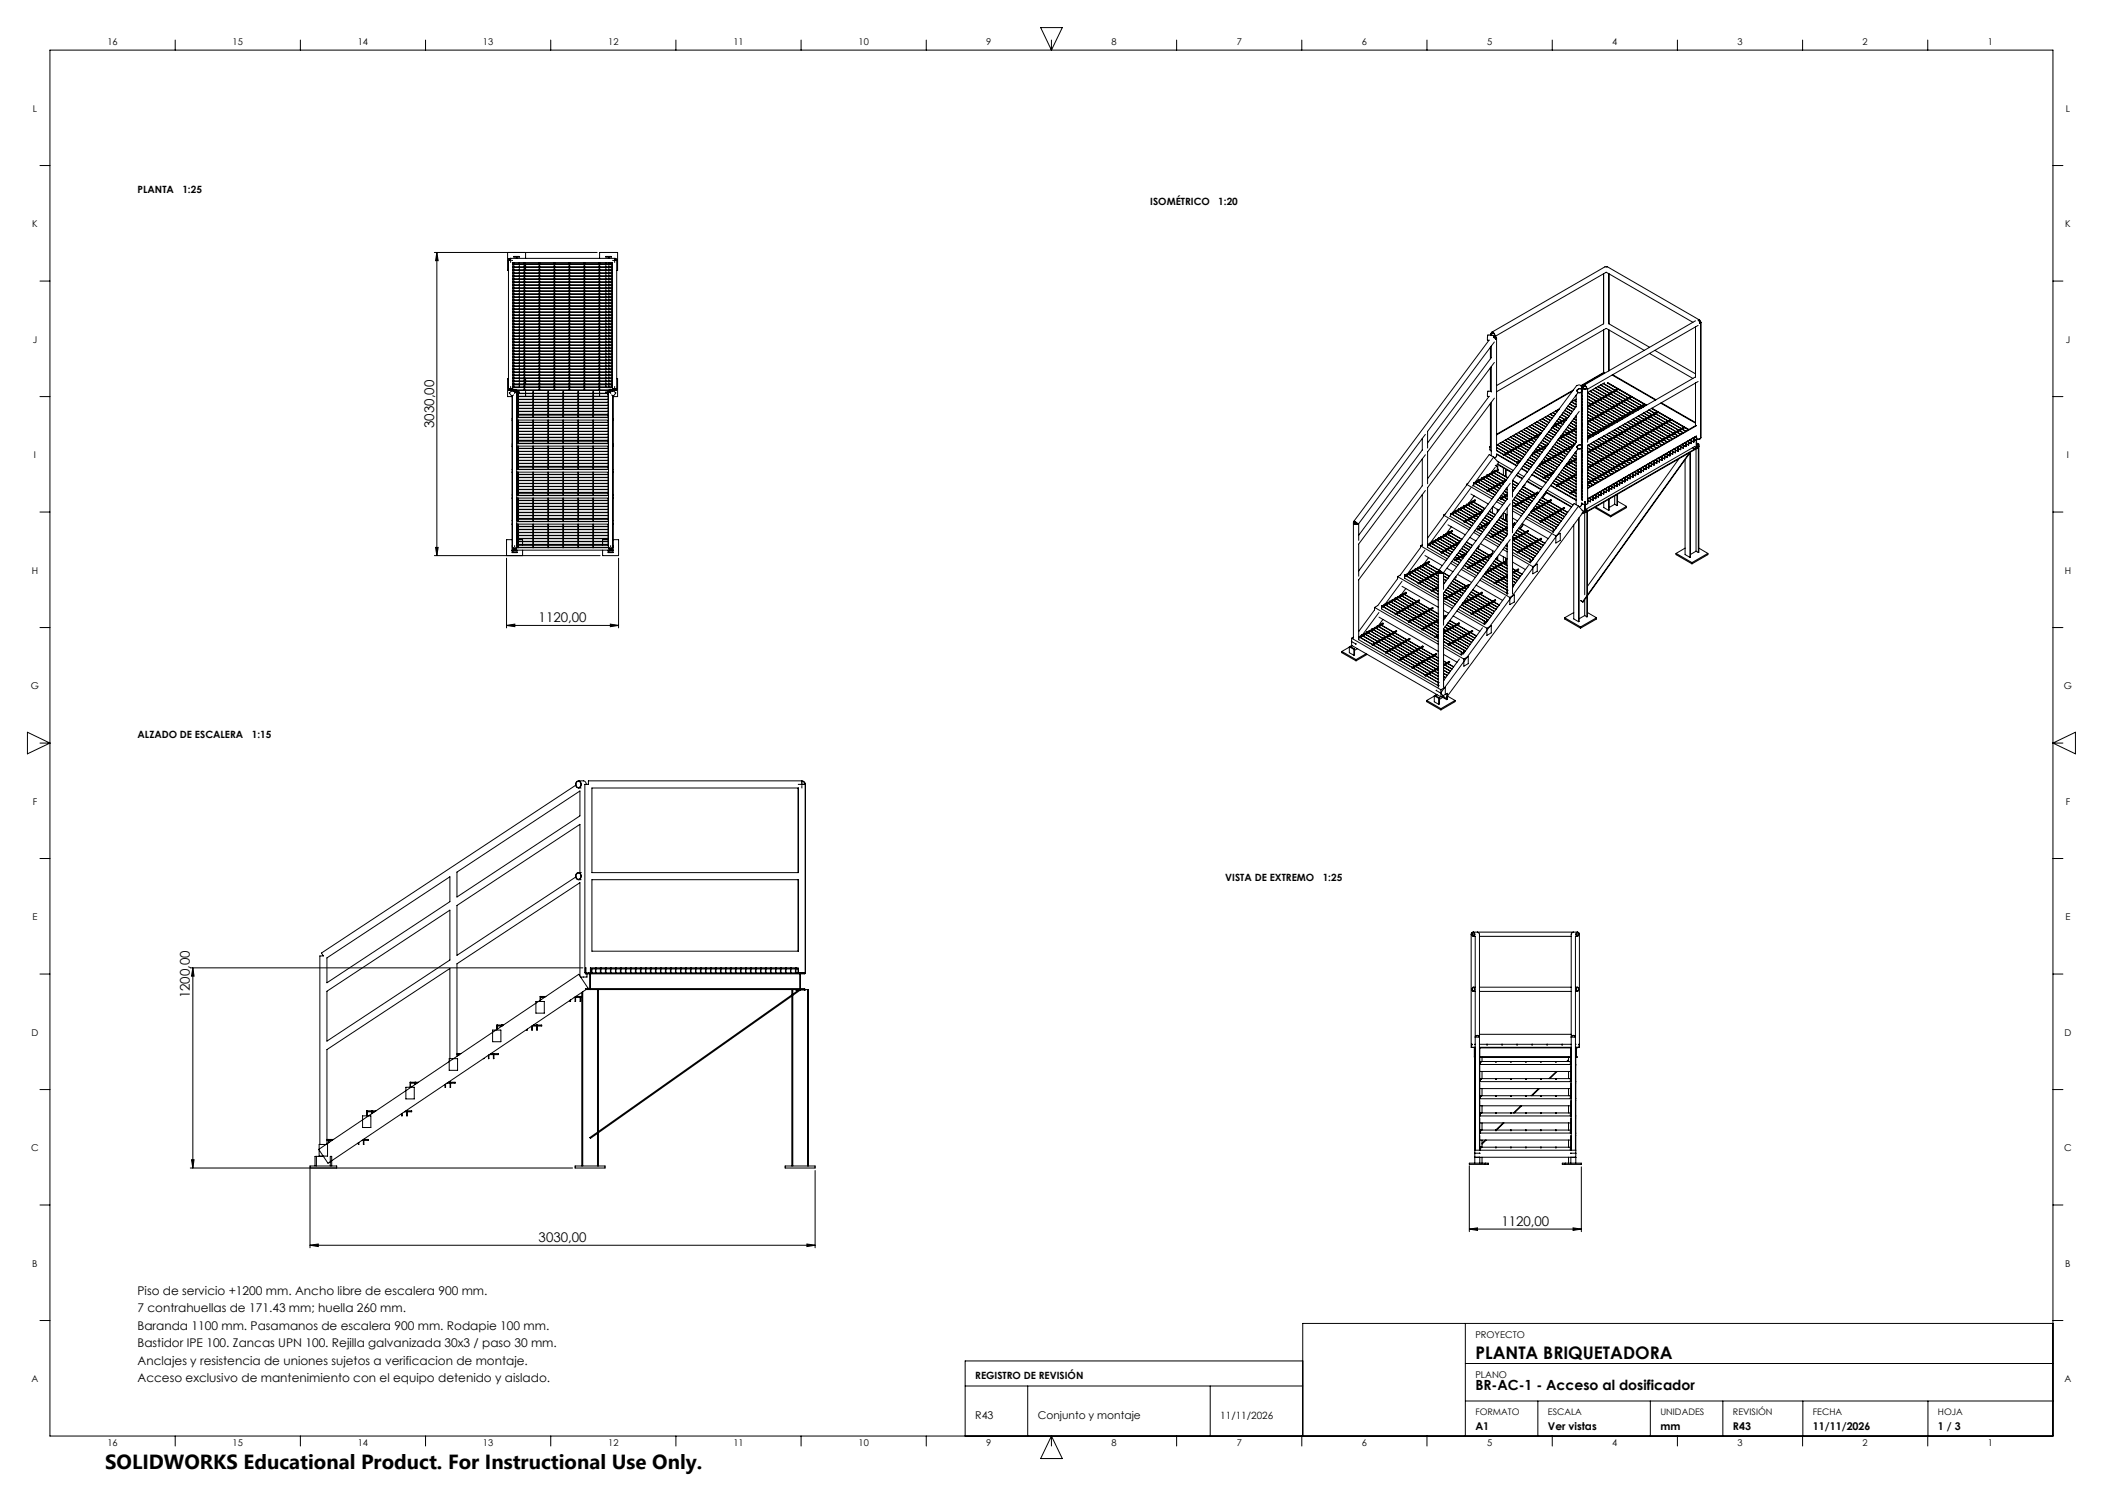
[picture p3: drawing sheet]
<svg xmlns="http://www.w3.org/2000/svg" width="841mm" height="594mm" viewBox="0 0 841 594" stroke-linecap="round" stroke-linejoin="round" font-family="sans-serif">
<defs><g id="words">
<text font-size="8.2" x="42.1" y="587.3">SOLIDWORKS Educational Product. For Instructional Use Only.</text>
<text font-size="6.9" x="590" y="543.2">PLANTA BRIQUETADORA</text>
<text font-size="5.6" x="590" y="555.8">BR-AC-1 - Acceso al dosificador</text>
<g font-size="5.3">
<text x="173.6" y="171.1" transform="rotate(-90 173.6 171.1)">3030,00</text>
<text x="215.4" y="248.8">1120,00</text>
<text x="76" y="399.1" transform="rotate(-90 76 399.1)">1200,00</text>
<text x="600.4" y="490.1">1120,00</text>
<text x="215.4" y="496.6">3030,00</text>
</g>
<g font-size="4.8">
<text x="55" y="517.6">Piso de servicio +1200 mm. Ancho libre de escalera 900 mm.</text>
<text x="55" y="524.6">7 contrahuellas de 171.43 mm; huella 260 mm.</text>
<text x="55" y="531.6">Baranda 1100 mm. Pasamanos de escalera 900 mm. Rodapie 100 mm.</text>
<text x="55" y="538.6">Bastidor IPE 100. Zancas UPN 100. Rejilla galvanizada 30x3 / paso 30 mm.</text>
<text x="55" y="545.6">Anclajes y resistencia de uniones sujetos a verificacion de montaje.</text>
<text x="55" y="552.6">Acceso exclusivo de mantenimiento con el equipo detenido y aislado.</text>
</g>
<g font-size="4.3">
<text x="390" y="567.3">R43</text>
<text x="415" y="567.3">Conjunto y montaje</text>
<text x="590" y="571.6">A1</text>
<text x="619" y="571.6">Ver vistas</text>
<text x="664" y="571.6">mm</text>
<text x="693" y="571.6">R43</text>
<text x="725" y="571.6">11/11/2026</text>
<text x="775" y="571.6">1 / 3</text>
</g>
<g font-size="4">
<text x="55" y="77.1">PLANTA</text>
<text x="72.9" y="77.1">1:25</text>
<text x="460" y="82.1">ISOMÉTRICO</text>
<text x="487.2" y="82.1">1:20</text>
<text x="55" y="295.1">ALZADO DE ESCALERA</text>
<text x="100.7" y="295.1">1:15</text>
<text x="490" y="352.1">VISTA DE EXTREMO</text>
<text x="529" y="352.1">1:25</text>
<text x="390" y="551.1">REGISTRO DE REVISIÓN</text>
<text x="488" y="567.1">11/11/2026</text>
</g>
<g font-size="3.7">
<text x="43" y="18">16</text>
<text x="93" y="18">15</text>
<text x="143.1" y="18">14</text>
<text x="193.1" y="18">13</text>
<text x="243.2" y="18">12</text>
<text x="293.3" y="18">11</text>
<text x="343.3" y="18">10</text>
<text x="394.4" y="18">9</text>
<text x="444.5" y="18">8</text>
<text x="494.6" y="18">7</text>
<text x="544.6" y="18">6</text>
<text x="594.7" y="18">5</text>
<text x="644.7" y="18">4</text>
<text x="694.8" y="18">3</text>
<text x="744.9" y="18">2</text>
<text x="794.9" y="18">1</text>
<text x="13.1" y="44.7">L</text>
<text x="826.1" y="44.7">L</text>
<text x="12.9" y="90.8">K</text>
<text x="825.9" y="90.8">K</text>
<text x="13.1" y="137">J</text>
<text x="826.1" y="137">J</text>
<text x="13.6" y="183.2">I</text>
<text x="826.6" y="183.2">I</text>
<text x="12.7" y="229.3">H</text>
<text x="825.7" y="229.3">H</text>
<text x="12.4" y="275.5">G</text>
<text x="825.4" y="275.5">G</text>
<text x="13.1" y="321.7">F</text>
<text x="826.1" y="321.7">F</text>
<text x="13" y="367.8">E</text>
<text x="826" y="367.8">E</text>
<text x="12.6" y="414">D</text>
<text x="825.6" y="414">D</text>
<text x="12.5" y="460.2">C</text>
<text x="825.5" y="460.2">C</text>
<text x="12.9" y="506.3">B</text>
<text x="825.9" y="506.3">B</text>
<text x="590" y="535">PROYECTO</text>
<text x="590" y="551">PLANO</text>
<text x="12.6" y="552.5">A</text>
<text x="825.6" y="552.5">A</text>
<text x="43" y="578">16</text>
<text x="93" y="578">15</text>
<text x="143.1" y="578">14</text>
<text x="193.1" y="578">13</text>
<text x="243.2" y="578">12</text>
<text x="293.3" y="578">11</text>
<text x="343.3" y="578">10</text>
<text x="394.4" y="578">9</text>
<text x="444.5" y="578">8</text>
<text x="494.6" y="578">7</text>
<text x="544.6" y="578">6</text>
<text x="594.7" y="578">5</text>
<text x="644.7" y="578">4</text>
<text x="694.8" y="578">3</text>
<text x="744.9" y="578">2</text>
<text x="794.9" y="578">1</text>
</g>
<g font-size="3.6">
<text x="590" y="565.5">FORMATO</text>
<text x="619" y="565.5">ESCALA</text>
<text x="664" y="565.5">UNIDADES</text>
<text x="693" y="565.5">REVISIÓN</text>
<text x="725" y="565.5">FECHA</text>
<text x="775" y="565.5">HOJA</text>
</g>
</g></defs>
<g fill="none" stroke="#000" stroke-width=".4">
<path d="M70.1 16v4M120.1 16v4M170.2 16v4M220.2 16v4M270.3 16v4M320.4 16v4M370.4 16v4M416.2 11h8.6l-4.3 9zM420.5 16v4M470.5 16v4M520.6 16v4M570.7 16v4"/>
<path d="M620.7 16v4M670.8 16v4M720.9 16v4M770.9 16v4M20 20h801v554h-801zM16 66.2h4M821 66.2h4M16 112.4h4M173.7 100.9h65.1M174.7 100.9l.5 3.3h-1zM174.7 100.9v121.2M203 100.9v7.2h.3"/>
<path d="M203.3 104.1v51.2M203.6 103.7v.4M203.7 103.4l-.1 .1M203.8 103.5v.6M204.2 103.3a.6 .6 0 0 1 0 .8 .6 .6 0 0 1-.9 0M204.2 103.4l-.6 .3-.2 .4M204.2 103.3l-.6 .2-.3 .6M204.2 103.3h41.6M205 105.5h39.9M205 105.6h39.9M205 106.7h39.9M205 106.8h39.9"/>
<path d="M205 107.9h39.9M205 109.1h39.9M205 109.2h39.9M205 110.3h39.9M205 110.4h39.9M205 111.5h39.9M205 111.6h39.9M205 112.7h39.9M205 112.8h39.9M205 113.9h39.9M205 114h39.9M205 115.1h39.9"/>
<path d="M205 115.2h39.9M205 116.3h39.9M205 116.4h39.9M205 117.5h39.9M205 117.6h39.9M205 118.7h39.9M205 118.8h39.9M205 119.9h39.9M205.5 105v.5M205.5 105.6v1.1M205.5 106.8v1.1M205.5 108v1.1"/>
<path d="M205.5 109.2v1.1M205.5 110.4v1.1M205.5 111.6v1.1M205.5 112.8v1.1M205.5 114v1.1M205.5 115.2v1.1M205.5 116.4v1.1M205.5 117.6v1.1M205.5 118.8v1.1M206.5 103.3v-.5h-1v-.3h2.2v.3h-1v.5M207.7 105v.5M207.7 105.6v1.1"/>
<path d="M207.7 106.8v1.1M207.7 108v1.1M207.7 109.2v1.1M207.7 110.4v1.1M207.7 111.6v1.1M207.7 112.8v1.1M207.7 114v1.1M207.7 115.2v1.1M207.7 116.4v1.1M207.7 117.6v1.1M207.7 118.8v1.1M209.6 105v51"/>
<path d="M209.8 105v51M210.2 100.9v2.4M210.2 105.6v1.1M210.2 106.8v1.1M210.2 108v.1M215.6 105v51M215.8 105v51M221.6 105v51M221.8 105v51M227.6 105v51M227.8 105v51M233.6 105v51"/>
<path d="M233.8 105v51M239.6 105v51M239.8 103.3v-2.4h7.2v7.2h-.4M239.8 105v51M242.3 105v.5M242.3 105.6v1.1M242.3 106.8v1.1M242.3 108v1.1M242.3 109.2v1.1M242.3 110.4v1.1M242.3 111.6v1.1M242.3 112.8v1.1"/>
<path d="M242.3 114v1.1M242.3 115.2v1.1M242.3 116.4v1.1M242.3 117.6v1.1M242.3 118.8v1.1M243.3 103.3v-.5h-1v-.3h2.2v.3h-1v.5M243.5 105v.5M243.5 105.6v1.1M243.5 106.8v1.1M243.5 108v1.1M243.5 109.2v1.1M243.5 110.4v1.1"/>
<path d="M243.5 111.6v1.1M243.5 112.8v1.1M243.5 114v1.1M243.5 115.2v1.1M243.5 116.4v1.1M243.5 117.6v1.1M243.5 118.8v1.1M244.5 105v.5M244.5 105.6v1.1M244.5 106.8v1.1M244.5 108v1.1M244.5 109.2v1.1"/>
<path d="M244.5 110.4v1.1M244.5 111.6v1.1M244.5 112.8v1.1M244.5 114v1.1M244.5 115.2v1.1M244.5 116.4v1.1M244.5 117.6v1.1M244.5 118.8v1.1M244.9 108l-39.9 .1M245.8 103.3a.6 .6 0 0 0 0 .8 .6 .6 0 0 0 .8 0M245.8 103.3l.6 .2 .2 .6M245.8 104.1v-.7l.6 .3 .1 .4"/>
<path d="M246.6 104.1v51.2M641.3 109.4v20l-42.8 24.7M643.4 109.4v20l16.3 9.4M821 112.4h4M205 120h39.9M205 121.1h39.9M205 121.2h39.9M205 122.3h39.9M205 122.4h39.9M205 123.5h39.9M205 123.6h39.9M205 124.7h39.9"/>
<path d="M205 124.8h39.9M205 125.9h39.9M205 126h39.9M205 127.1h39.9M205 127.2h39.9M205 128.3h39.9M205 128.4h39.9M205 129.5h39.9M205 129.6h39.9M205 130.8h39.9M205 130.7h39.9M205 131.9h39.9"/>
<path d="M205 132h39.9M205 133.2h39.9M205 133.1h39.9M205 134.3h39.9M205 134.4h39.9M205 135.5h39.9M205 135.6h39.9M205 136.7h39.9M205 136.8h39.9M205 138h39.9M205 137.9h39.9M205 139.1h39.9"/>
<path d="M205 139.2h39.9M205.5 120v1.1M205.5 121.2v1.1M205.5 122.4v1.1M205.5 123.6v1.1M205.5 124.8v1.1M205.5 126v1.1M205.5 127.2v1.1M205.5 128.4v1.1M205.5 129.6v1.1M205.5 130.8v1.1M205.5 132v1.1"/>
<path d="M205.5 133.2v1.1M205.5 134.4v1.1M205.5 135.6v1.1M205.5 136.8v1.1M205.5 138v1.1M205.5 139.2v1.1M207.7 120v1.1M207.7 121.2v1.1M207.7 122.4v1.1M207.7 123.6v1.1M207.7 124.8v1.1M207.7 126v1.1"/>
<path d="M207.7 127.2v1.1M207.7 128.4v1.1M207.7 129.6v1.1M207.7 130.8v1.1M207.7 132v1.1M207.7 133.2v1.1M207.7 134.4v1.1M207.7 135.6v1.1M207.7 136.8v1.1M207.7 138v1.1M207.7 139.2v1.1M242.3 120v1.1"/>
<path d="M242.3 121.2v1.1M242.3 122.4v1.1M242.3 123.6v1.1M242.3 124.8v1.1M242.3 126v1.1M242.3 127.2v1.1M242.3 128.4v1.1M242.3 129.6v1.1M242.3 130.8v1.1M242.3 132v1.1M242.3 133.2v1.1M242.3 134.4v1.1"/>
<path d="M242.3 135.6v1.1M242.3 136.8v1.1M242.3 138v1.1M242.3 139.2v1.1M243.5 120v1.1M243.5 121.2v1.1M243.5 122.4v1.1M243.5 123.6v1.1M243.5 124.8v1.1M243.5 126v1.1M243.5 127.2v1.1M243.5 128.4v1.1"/>
<path d="M243.5 129.6v1.1M243.5 130.8v1.1M243.5 132v1.1M243.5 133.2v1.1M243.5 134.4v1.1M243.5 135.6v1.1M243.5 136.8v1.1M243.5 138v1.1M243.5 139.2v1.1M244.5 120v1.1M244.5 121.2v1.1M244.5 122.4v1.1"/>
<path d="M244.5 123.6v1.1M244.5 124.8v1.1M244.5 126v1.1M244.5 127.2v1.1M244.5 128.4v1.1M244.5 129.6v1.1M244.5 130.8v1.1M244.5 132v1.1M244.5 133.2v1.1M244.5 134.4v1.1M244.5 135.6v1.1M244.5 136.8v1.1"/>
<path d="M244.5 138v1.1M244.5 139.2v1.1M595.5 135.9l-54.1 72.4M596 133.7v.3M596 138.8v4.6M596.1 134l.1-.6a.79 .79 0 0 1 .9-.7 .79 .79 0 0 1 .6 1l.1 .5-.2 .1M596.4 138.4v4.6l-25.5 34.1M596.4 133.8l.1 .2M596.6 134a.66 .66 0 0 1-.2-.8 .66 .66 0 0 1 .8-.4 .66 .66 0 0 1 .4 .8v.6M596.8 133.1h.5M597.3 134.9l.2-.8 .1 .4a.61 .61 0 0 1 .8 .3 .61 .61 0 0 1-.2 .8M597.3 134.9l.9 .7"/>
<path d="M597.4 134.9l.1-.7v.8M597.4 133.2a.72 .72 0 0 0-.9 0 .72 .72 0 0 0-.2 .8M597.4 134.6a.59 .59 0 0 1 .8 .1 .59 .59 0 0 1-.1 .8M597.5 134.1l-2.5-.2-.2 2 .7 .2M597.6 136.7l-26.7 35.7v6.7M598.5 135.1v45l8.8 5.1M641.3 131.9v17M643.4 131.9v16.3M677 128.8l-34.7-20-44.2 25.5v.4M678 130.7v20l-43.1 24.9M678 128.2l-44.7 25.9M679.1 127.9l.7 .1 .4 .8-.2 .3-.2 .2z"/>
<path d="M679.1 130.1l-44.2 25.5v21.2M679.2 128l.5 .1v.6M679.5 128.3l.5 .4-.2 .4M679.6 127.9l-36.7-21.2-1-.1-45.4 26.2M680.2 128.8v46.2a1.19 1.19 0 0 1-1.7 .5M16 158.5h4M203.3 155.3h1.7M203.3 155.3a.85 .85 0 0 0 .9 .9 .85 .85 0 0 0 .8-.9M203.3 151.3h-.3v7.2h1.8M203.4 155.3a.74 .74 0 0 0 .8 .8 .74 .74 0 0 0 .7-.8M203.6 156h.1M203.6 155.3v.4"/>
<path d="M203.7 155.9h.9M203.8 155.3v.7M204 156h.4M204.6 155.3v.6M204.6 156h.4M204.8 158.3v62.6h2v-.3h-1.8v-.6M204.8 156v.2M204.8 155.9h.4M204.9 158.2v60.7M205 155.3v-50.3h39.9v50.3M205 140.4h39.9M205 140.3h39.9"/>
<path d="M205 141.5h39.9M205 141.6h39.9M205 142.7h39.9M205 142.8h39.9M205 144h39.9M205 143.9h39.9M205 145.1h39.9M205 145.2h39.9M205 146.3h39.9M205 146.4h39.9M205 147.5h39.9M205 147.6h39.9"/>
<path d="M205 148.7h39.9M205 148.8h39.9M205 149.9h39.9M205 150h39.9M205 151.1h39.9M205 151.2h39.9M205 152.4h39.9M205 152.3h39.9M205 153.6h39.9M205 153.5h39.9M205 154.7h39.9M205 154.8h39.9"/>
<path d="M205 151.3h.5M205 153.8h4.6M205.3 155.9l.2 .2a.69 .69 0 0 0 .4 .6 .69 .69 0 0 0 .7-.1v-.1M205.3 155.9l-1.6 1.1 1 1.4 .7-.5M205.3 155.9a.84 .84 0 0 1 .9-.1 .84 .84 0 0 1 .4 .7M205.5 154.8h2.2M205.5 140.4v1.1M205.5 141.6v1.1M205.5 142.8v1.1M205.5 144v1.1M205.5 145.2v1.1M205.5 146.4v1.1"/>
<path d="M205.5 147.6v1.1M205.5 148.8v1.1M205.5 150v1.1M205.5 151.2v1.1M205.5 152.4v1.1M205.5 153.6v1.1M205.8 156.1l.7 .1M205.8 156.1a.46 .46 0 0 1 .7 .2 .46 .46 0 0 1-.4 .6M205.8 156.1h-.3M206.2 155.9h-.8a.72 .72 0 0 1 .7-.1 .72 .72 0 0 1 .4 .7M206.3 156l-.8 .1h.3M206.4 155.9h37.2"/>
<path d="M206.5 156h37M206.6 156v.1M206.6 156.5v62.4M206.6 157.6h.2M206.8 158.5h36.4M206.8 156v11.3M206.8 156.7h.9v.2h-.9M207 157.2l36 .1zM207 158.5h36M207 159.6l36 .1zM207.1 156.7v-.6l.2 .6M207.1 156.9v10"/>
<path d="M207.3 156.9v10M207.7 151.3h1.9M207.7 140.4v1.1M207.7 141.6v1.1M207.7 142.8v1.1M207.7 144v1.1M207.7 145.2v1.1M207.7 146.4v1.1M207.7 147.6v1.1M207.7 148.8v1.1M207.7 150v1.1M207.7 151.2v1.1"/>
<path d="M207.7 152.4v1.1M207.7 153.6v1.1M209.8 151.3h.4v1M209.8 153.8h5.8M210.2 152.4v1.1M210.2 153.6v.2M210.2 156v1.2M210.2 157.3v1.1M215.8 153.8h5.8M221.8 153.8h5.8M227.8 153.8h5.8M233.8 153.8h5.8"/>
<path d="M239.8 156v1.2M239.8 157.3v1.1M239.8 151.3h2.5M239.8 153.8h5.1M242.3 154.8l2.6 .1M242.3 140.4v1.1M242.3 141.6v1.1M242.3 142.8v1.1M242.3 144v1.1M242.3 145.2v1.1M242.3 146.4v1.1M242.3 147.6v1.1"/>
<path d="M242.3 148.8v1.1M242.3 150v1.1M242.3 151.2v1.1M242.3 152.4v1.1M242.3 153.6v1.1M243.2 156v.7M243.2 156.9v10.4M243.2 157.6h.1M243.2 157.4h.1M243.3 156.5v62.4M243.3 156.7h-1v.2h1M243.5 140.4v1.1"/>
<path d="M243.5 141.6v1.1M243.5 142.8v1.1M243.5 144v1.1M243.5 145.2v1.1M243.5 146.4v1.1M243.5 147.6v1.1M243.5 148.8v1.1M243.5 150v1.1M243.5 151.2v1.1M243.5 152.4v1.1M243.5 153.6v1.1M243.5 154.8v.1"/>
<path d="M243.6 156l.9 .1h-.3M243.7 155.9h.9a.72 .72 0 0 0-.8-.1 .72 .72 0 0 0-.3 .7M244.2 156.1l-.7 .1M244.2 156.1h.3M244.2 156.1a.46 .46 0 0 0-.7 .2 .46 .46 0 0 0 .4 .6M244.5 140.4v1.1M244.5 141.6v1.1M244.5 142.8v1.1M244.5 144v1.1M244.5 145.2v1.1M244.5 146.4v1.1M244.5 147.6v1.1"/>
<path d="M244.5 148.8v1.1M244.5 150v1.1M244.5 151.2v1.1M244.5 152.4v1.1M244.5 153.6v1.1M244.5 154.8v.1M244.7 155.9l-.2 .2a.68 .68 0 0 1-.4 .6 .68 .68 0 0 1-.8-.1v-.1M244.7 155.9l1.6 1.1-1 1.4-.7-.5M244.7 155.9a.84 .84 0 0 0-.9-.1 .84 .84 0 0 0-.5 .7M244.8 155.9h.4M244.9 155.3h1.7M244.9 155.3a.85 .85 0 0 0 .9 .9 .85 .85 0 0 0 .8-.9"/>
<path d="M245 156h.3M245 155.3a.74 .74 0 0 0 .8 .8 .74 .74 0 0 0 .7-.8M245 158.2v60.7M245.2 156v.2M245.2 158.3v61.7h-2M245.4 155.9h.8M245.4 155.3v.6M245.6 155.3v.7M245.6 156h.4M245.8 155.3v.7M246.4 155.9l-.2 .1M246.6 151.3h.4v7.2h-1.8"/>
<path d="M595.5 158.4l-24.6 32.9M596 147v9.4M596.4 156.4h-1.4l-.2 2 .7 .1M596.4 146.5v10.2M597.6 144.9l-26.7 35.7M597.6 159.2l-26.7 35.7v23.9l7.9 4.6M628.9 156.3l-30.4 17.5M629.2 155.9l-30.7 17.7M629.7 159.9v.3M630.3 157.9v4.7l-25.4 34M630.3 159.6l-2.1 1.2M630.6 155.9l.1 .5"/>
<path d="M631 155.6a1 1 0 0 1 1.4-.2 1 1 0 0 1 .2 1.4 1 1 0 0 1-1.4 .2l-.5-.7zM631.1 156.9l-26.3 35.1M632.4 156.8v20.3l.3 1.3M632.4 159.2l.4 .2M632.4 159.4l.4 .2M632.6 158.2l.2 .2M632.7 155.9l-.3-1.4a1.25 1.25 0 0 0-1.9-.4l-55.1 73.9-5.2-3M632.8 155v44.9l-.4-.2v-20.5M632.8 158.2l-.4 .2M633.2 155l.2 .4M633.2 154.1a1.02 1.02 0 0 1 1.2 1.4 .85 .85 0 0 1-1.1 .1 .85 .85 0 0 1-.3-1zM633.6 154.4h.4"/>
<path d="M634.2 154.4a.66 .66 0 0 0-1 0 .66 .66 0 0 0 0 .9l.1 .1a.66 .66 0 0 0 1 0 .66 .66 0 0 0-.2-1 .59 .59 0 0 0-.9-.1 .59 .59 0 0 0 .2 1l.2 .2M634.9 157.1l16 9.2M634.9 157l16.1 9.3M634.9 158.4l14.9 8.6M634.9 158.2l15 8.7M634.9 159.4l14 8.1M634.9 159.6l13.9 8M635 156.8v.3M635.8 156.4l16.1 9.3M635.9 156.3l16.1 9.4M636.1 156.2v.2M636.9 155.8l16.1 9.3"/>
<path d="M637 155.7l16.1 9.4M637.2 155.6v.3M637.9 155.2l16.2 9.3M638 155.1l16.2 9.4M638.2 155v.3M639 154.6l16.1 9.3M639.1 154.5l16.1 9.3M639.3 154.4v.2M640 153.9l16.2 9.4M640.2 153.9l16.1 9.3M640.4 153.8v.2M640.7 159.4l-.8 .5"/>
<path d="M641.1 153.3l16.2 9.4M641.2 153.3l16.2 9.3M641.3 153.2v.1M641.5 148.8l-9.3 5.4M641.7 148.9l-9.4 5.4M641.7 153l-6.8 3.9M641.7 158.8l-.7 .5M642.8 153.1l15.5 9M642.8 158.2l-.7 .5M642.9 153l15.5 9M643 153l15.5 9M643.4 153.2v.1"/>
<path d="M643.9 157.6l-.8 .5M644.7 149.9l17.3 10M644.9 149.8l17.3 10M644.9 157l-.7 .4M646 156.4l-.8 .4M647 155.3l-12.1 7M647 155.8l-.7 .4M647.2 155.4l-12.3 7.2M647.4 155.6h-.1M651.3 159.4l-.8 .5M652.3 158.4l-17.4 10M652.3 158.8l-.7 .5"/>
<path d="M652.5 158.5l-17.6 10.2M652.7 158.6l-.1 .1M657.5 140l-15.2-8.7-43.8 25.3M659.7 141.3l17.3 10M661.8 140l16.2 9.4M678 153.1v17M679.1 152.5l-44.2 25.5 .1 21.9M821 158.5h4M204.8 167.9h.1M204.8 178.3h.1M206.6 167.9h36.7M206.6 178.3h36.7"/>
<path d="M206.8 165.9h.3M206.8 176.3h.3M206.8 167.9v9.6M206.8 178.3v9.4M207 166.8l36 .1zM207 160.8l36 .1zM207 162l36 .1zM207 163.2l36 .1zM207 164.4l36 .1zM207 165.6l36 .1zM207 168.8l36 .1zM207 170l36 .1z"/>
<path d="M207 171.2l36 .1zM207 172.4l36 .1zM207 173.6l36 .1zM207 174.8l36 .1zM207 176l36 .1zM207 177.2l36 .1zM207 179.2l36 .1zM207.1 167.9v9.4M207.1 178.3v9.4M207.3 165.9h5.8M207.3 167.9v9.4M207.3 178.3v9.4"/>
<path d="M207.3 176.3h5.8M213.1 166.9v-10.8h.2v10.8M213.1 167.9v9.4M213.1 178.3v9.4M213.3 165.9h5.8M213.3 167.9v9.4M213.3 178.3v9.4M213.3 176.3h5.8M219.1 166.9v-10.8h.3v10.8M219.1 167.9v9.4M219.1 178.3v9.4M219.4 165.9h5.7"/>
<path d="M219.4 167.9v9.4M219.4 178.3v9.4M219.4 176.3h5.7M225.1 166.9v-10.8h.3v10.8M225.1 167.9v9.4M225.1 178.3v9.4M225.4 165.9h5.7M225.4 167.9v9.4M225.4 178.3v9.4M225.4 176.3h5.7M231.1 166.9v-10.8h.3v10.8M231.1 167.9v9.4"/>
<path d="M231.1 178.3v9.4M231.4 165.9h5.7M231.4 167.9v9.4M231.4 178.3v9.4M231.4 176.3h5.7M237.1 166.9v-10.8h.2v10.8M237.1 167.9v9.4M237.1 178.3v9.4M237.3 165.9h5.9M237.3 167.9v9.4M237.3 178.3v9.4M237.3 176.3h5.9"/>
<path d="M243.2 167.9v9.6M243.2 178.3v9.4M245 167.9h.2M245 178.3h.2M568.8 179.9l-25.5 34.1M568.8 175.3v4.6M570 173.6l-26.7 35.8M595.8 178.6v1.2l.6 .5M595.8 178.6l.1 .1M595.8 178.6h.2M595.9 178.7l.2 .3M596 161.3v17.3"/>
<path d="M596 178.6l-.1 .1M596.4 160.8v21.4M598.5 178.9l9.5 5.4-9.5-5.3M598.7 177.8l9.8 5.7M598.8 177.8l9.8 5.6M599 177.7v.2M599.7 177.2l9.5 5.5M599.8 177.2l9.4 5.4M600 177.1v.2M600.8 176.6l9 5.2M600.9 176.6l9 5.1M601.1 176.4v.3"/>
<path d="M601.8 176l8.6 5M601.9 175.9l8.6 5M602.2 175.8v.3M602.9 175.4l8.2 4.7M603 175.3l8.2 4.7M603.2 175.2v.2M604 174.8l7.8 4.5M604.1 174.7l7.7 4.5M604.3 174.6v.2M605 174.2l7.4 4.2M605.2 174.1l7.3 4.2M605.4 174v.2"/>
<path d="M605.7 179.7l-.8 .4M606.1 173.6l6.9 3.9M606.2 173.5l6.9 4M606.4 173.3v.3M606.7 179.1l-.7 .4M607.2 172.9l6.5 3.8M607.3 172.9l6.4 3.7M607.5 172.7v.3M607.8 178.5l-.7 .4M608.2 172.3l6.1 3.6M608.3 172.3l6.1 3.4M608.5 172.1v.3"/>
<path d="M608.9 177.8l-.8 .5M609.3 171.7l5.6 3.3M609.4 171.7l5.6 3.2M609.6 171.5v.3M609.9 177.2l-.7 .5M610.3 171.1l5.3 3M610.4 171.1l5.2 3M610.7 170.9v.3M611 176.6l-.8 .5M611.4 170.5l4.8 2.8M611.5 170.4l4.8 2.8M611.7 170.3v.3"/>
<path d="M612 176l-.7 .4M612.6 169.8l4.3 2.6-4.4-2.5M612.8 169.7v.2M613.1 175.4l-.7 .4M613.5 169.3l4 2.2M613.6 169.2l4 2.3M613.8 169.1v.2M614.2 174.8l-.8 .4M614.2 179.5l2.5 1.4M614.3 179.4l2.4 1.4M614.6 168.7l3.5 2M614.7 168.6l3.5 2"/>
<path d="M614.9 178.6l2.4 1.4M614.9 168.5v.2M614.9 178.5l2.5 1.4M615.2 174.2l-.7 .4M615.5 177.8l2.4 1.4M615.6 177.7l2.4 1.4M615.6 168l3.2 1.9M615.7 168l3.1 1.7M615.8 173.8l-.3 .2M615.9 167.8v.3M616.1 173.4l-14.7 8.5M616.2 176.9l2.4 1.4"/>
<path d="M616.2 176.8l2.4 1.4M616.3 179.7l-.8 .4M616.4 173l-15.2 8.7M616.7 167.4l2.7 1.6M616.8 167.4l2.7 1.5M616.8 176.1l2.4 1.3M616.8 176l2.5 1.4M617 167.2v.3M617.3 179.1l-.7 .4M617.7 166.8l2.3 1.3M617.9 166.8l2.2 1.3M618.1 166.6v.3"/>
<path d="M618.1 174.3l2.4 1.4M618.1 174.3l2.4 1.3M618.4 178.5l-.8 .4M618.7 173.5l2.4 1.4M618.8 173.4l2.4 1.4M618.8 178l-6.1 3.5M618.8 166.2l1.9 1.1M618.9 166.2l1.8 1M619.1 177.5l-6 3.5M619.1 166v.3M619.3 172.6l2.5 1.4M619.4 172.5l2.4 1.4"/>
<path d="M619.9 165.6l1.4 .8M619.9 176.5l-2.4-1.4 2.3 1.5M620 165.5l1.4 .8M620 171.8l2.4 1.4M620 171.7l2.4 1.4M620.2 165.4v.3M620.5 179.3l5.5 3.3-5.6-3.2M620.5 171.1h.1M620.6 170.9l2.4 1.4M620.7 170.8l2.4 1.4M621 165l1 .6M621.1 164.9l.9 .6"/>
<path d="M621.3 164.8v.2M621.3 170.1l2.4 1.3M621.3 170l2.4 1.4M621.6 170.5l-.7 .4M621.7 177.7l5.6 3.2M621.7 177.6l5.6 3.2M621.9 169.1l2.5 1.4M622.1 164.3l.6 .3-.7-.2M622.3 164.2v.2M622.3 176.8l5.6 3.3M622.4 176.7l5.6 3.2M622.5 168.3l2.4 1.4"/>
<path d="M622.6 168.3l2.4 1.3M622.7 169.9l-.8 .4M623 175.9l5.6 3.3M623 175.9l5.6 3.2M623.1 163.8l.2 .1M623.2 163.7l.1 .1M623.2 167.5l2.4 1.4M623.3 167.4l2.4 1.4M623.4 163.6v.1M623.5 163.5l-25 14.4M623.6 175.1l5.6 3.2M623.7 175l5.6 3.3"/>
<path d="M623.7 175.4l-.6 .3M623.7 169.3l-.7 .4M623.8 166.6l2.4 1.4M623.9 166.5l2.4 1.5M624.2 174.2l5.6 3.3-14.1 8.1M624.3 174.2l5.6 3.2M624.5 165.8l2.4 1.4-6.1 3.5M624.5 165.7l2.4 1.4M624.8 174.8l-.8 .4M624.8 168.7l-.8 .4M624.9 173.4l5.4 3.1M624.9 173.3l5.4 3.1"/>
<path d="M625.1 164.9l2.4 1.4M625.2 164.8l2.4 1.4M625.7 164.1l2.5 1.3M625.8 164l2.4 1.4M625.8 174.2l-.7 .4M625.8 168l-.7 .5M626.1 171.7l4.2 2.4M626.2 171.6l4.1 2.3M626.4 163.2l2.4 1.4M626.4 163.1l2.5 1.4M626.5 167.6l-.4 .2M626.9 179.7l-.8 .4"/>
<path d="M626.9 173.6l-.8 .4M627 162.3l2.4 1.5M627.1 162.3l2.4 1.3M627.2 166.8l-6.1 3.5M627.5 170l2.8 1.6M627.5 169.9l2.8 1.6M627.7 161.5l2.4 1.4M627.7 161.4l2.4 1.4M627.9 179.1l-.7 .4M627.9 172.9l-.7 .4M628.1 169.1l2.2 1.3M628.2 169l2.1 1.3"/>
<path d="M628.4 160.7l1.9 1.1M628.5 160.6l1.8 1.1M628.7 160.5v.3M628.7 168.2l1.6 .9M628.8 168.2l1.5 .8M629 178.5l-.7 .4M629 172.3l-.7 .4M629.4 167.4l.9 .6M629.4 160.1l.9 .5M629.4 167.3l.9 .5M629.5 177.9l-14.1 8.1M629.5 160l.8 .5"/>
<path d="M630 166.5l.3 .2M630.1 171.7l-.8 .4M630.1 166.4l.2 .2M630.3 166.1v10.7l-25.4 34.1M630.3 171.1l-6.5 3.8M630.3 171.3l-6.8 4M630.3 172.7l-3.5-1.9 3.5 2M630.3 175.1l-4.8-2.6 4.8 2.8M630.6 178.4l.1 .5M631.1 179.4l-26.3 35.1 .1 22.9M631.5 164.5l-26.7 35.7 .1 12.8M632.4 160.5l.4 .2"/>
<path d="M632.4 160.6l.4 .2M632.4 161.8l.4 .2M632.4 161.7l.4 .2M632.4 163l.4 .2M632.4 162.9l.4 .2M632.4 164.2l.4 .3M632.4 165.4l.4 .2M632.4 165.5l.4 .2M632.4 166.7l.4 .2M632.4 166.6l.4 .2M632.4 168l.4 .1M632.4 167.8l.4 .2"/>
<path d="M632.4 169.1l.4 .3M632.4 169l.4 .3M632.4 170.3l.4 .2M632.4 171.5l.4 .2M632.4 171.6l.4 .2M632.4 172.8l.4 .2M632.4 172.7l.4 .2M632.4 174.1l.4 .2M632.4 173.9l.4 .2M632.4 175.1l.4 .3M632.4 175.3l.4 .2M632.4 176.5l.4 .2"/>
<path d="M632.4 176.4l.4 .2M632.6 177.7l.2 .1M632.6 179.1l.2 .1M632.6 177.8l.2 .1M632.6 179h.2M632.8 176l-.4 .2M632.8 176.3l-.3 .1M632.8 175.8l-.4 .2M632.8 169.6l-.4 .3M632.8 169.9l-.4 .2M632.8 170.1l-.3 .2 .3 .3M632.8 163.8l-.4 .2"/>
<path d="M632.8 164l-.3 .2 .3 .2M632.8 163.5l-.4 .2M634.9 160.7l12.9 7.4M634.9 160.8l12.8 7.4M634.9 161.9l11.8 6.8M634.9 162l11.7 6.8M634.9 163.2l10.7 6.2M634.9 163.1l10.8 6.2M634.9 164.5l9.6 5.5M634.9 164.4l9.7 5.6M634.9 165.7l8.6 4.9M634.9 165.6l8.7 5"/>
<path d="M634.9 166.8l7.6 4.4M634.9 166.9l7.5 4.3M634.9 168.1l6.4 3.8M634.9 168l6.6 3.8M634.9 169.4l5.4 3.1M634.9 169.3l5.5 3.1M634.9 170.6l4.3 2.5M634.9 170.5l4.4 2.5M634.9 171.7l3.4 1.9M634.9 171.8l3.3 1.9M634.9 172.9l2.3 1.3M634.9 173l2.2 1.3"/>
<path d="M634.9 174.3l1.1 .6M634.9 174.1l1.2 .8M634.9 175.5h.1M634.9 175.4l.2 .1M634.9 179l13.9 8M634.9 179.2l13.8 7.9M635 178l14.7 8.5M635.1 177.9l14.7 8.5M635.4 174.8l-.5 .2M635.4 168.7l-.5 .2M635.4 162.5l-.5 .3M636 177.4l14.8 8.5"/>
<path d="M636.1 177.3l14.8 8.5M636.4 174.2l-.7 .4M636.4 168l-.7 .5M636.4 161.9l-.7 .4M637.1 176.8l14.7 8.5M637.2 176.7l14.7 8.5M637.5 179.7l-.7 .4M637.5 173.6l-.7 .4M637.5 167.4l-.7 .4M637.5 161.3l-.7 .4M638.2 176.1l14.7 8.5M638.3 176.1l14.7 8.5"/>
<path d="M638.6 179.1l-.8 .4M638.6 172.9l-.8 .4M638.6 166.8l-.8 .4M638.6 160.7l-.8 .4M639.2 175.5l14.8 8.5M639.3 175.5l14.8 8.5M639.6 178.5l-.7 .4M639.6 172.3l-.7 .4M639.6 166.2l-.7 .4M639.6 160.1l-.7 .4M640.3 174.9l14.7 8.5M640.4 174.9l14.7 8.5"/>
<path d="M640.7 177.8l-.8 .5M640.7 171.7l-.8 .4M640.7 165.6l-.8 .4M641.3 174.3l14.8 8.5M641.5 174.2l14.7 8.6M641.7 177.2l-.7 .5M641.7 171.1l-.7 .4M641.7 165l-.7 .4M642.4 173.7l14.8 8.5M642.5 173.6l14.8 8.5M642.8 176.6l-.7 .5M642.8 170.5l-.7 .4"/>
<path d="M642.8 164.4l-.7 .4M643.5 173.1l14.7 8.5M643.6 173l14.7 8.5M643.9 176l-.8 .4M643.9 169.9l-.8 .4M643.9 163.8l-.8 .4M644.5 172.5l14.8 8.5M644.6 172.4l14.8 8.5M644.9 175.4l-.7 .4M644.9 169.3l-.7 .4M644.9 163.2l-.7 .4M645.6 171.9l14.7 8.5"/>
<path d="M645.7 171.8l14.7 8.5M646 174.8l-.8 .4M646 168.7l-.8 .4M646 162.5l-.8 .4M646.6 171.2l14.8 8.6M646.7 171.2l14.8 8.5M647 174.2l-.7 .4M647 168l-.7 .5M647 161.9l-.7 .4M647.7 170.6l14.7 8.5M647.8 170.6l14.8 8.5M648.1 179.7l-.8 .4"/>
<path d="M648.1 173.6l-.8 .4M648.1 167.4l-.8 .4M648.1 161.3l-.8 .4M648.8 170l14.7 8.5M648.9 170l14.7 8.5M649.1 179.1l-.7 .4M649.1 172.9l-.7 .4M649.1 166.8l-.7 .4M649.1 160.7l-.7 .4M649.8 169.4l14.8 8.5M649.9 169.3l14.8 8.6M650.2 178.5l-.7 .4"/>
<path d="M650.2 172.3l-.7 .4M650.2 166.2l-.7 .4M650.2 160.1l-.7 .4M650.9 168.8l14.7 8.5M651 168.7l14.7 8.5M651.3 177.8l-.8 .5M651.3 171.7l-.8 .4M651.3 165.6l-.8 .4M651.9 168.2l14.8 8.5M652 168.1l14.8 8.5M652.3 177.2l-.7 .5M652.3 171.1l-.7 .4"/>
<path d="M652.3 165l-.7 .4M653 167.6l14.7 8.5M653.1 167.5l14.7 8.5M653.4 176.6l-.8 .5M653.4 170.5l-.8 .4M653.4 164.4l-.8 .4M654.1 167l14.7 8.5M654.2 166.9l14.7 8.5M654.5 176l-.8 .4M654.5 169.9l-.8 .4M654.5 163.8l-.8 .4M655.1 166.3l14.8 8.6"/>
<path d="M655.2 166.3l14.8 8.5M655.5 175.4l-.7 .4M655.5 169.3l-.7 .4M655.5 163.2l-.7 .4M656.2 165.7l14.7 8.5M656.3 165.7l14.8 8.5M656.6 174.8l-.8 .4M656.6 168.7l-.8 .4M656.6 162.5l-.8 .4M657.3 165.1l14.7 8.5M657.4 165.1l14.7 8.5M657.6 161.5l-22.7 13"/>
<path d="M657.6 174.2l-.7 .4M657.6 168l-.7 .5M657.6 161.9l-.7 .4M657.8 161.6l-22.9 13.2M658 161.7h.1M658.3 164.5l14.8 8.5M658.4 164.5l14.8 8.5M658.7 179.7l-.7 .4M658.7 173.6l-.7 .4M658.7 167.4l-.7 .4M659.4 163.9l14.7 8.5M659.5 163.8l14.7 8.6"/>
<path d="M659.8 179.1l-.8 .4M659.8 172.9l-.8 .4M659.8 166.8l-.8 .4M660.4 163.3l14.8 8.5M660.5 163.2l14.8 8.5M660.6 163.2l14.8 8.5M660.8 178.5l-.7 .4M660.8 172.3l-.7 .4M660.8 166.2l-.7 .4M661.9 177.8l-.8 .5M661.9 171.7l-.8 .4M661.9 165.6l-.8 .4"/>
<path d="M662.9 164.5l-28 16.2M662.9 177.2l-.7 .5M662.9 171.1l-.7 .4M662.9 165l-.7 .4M663.1 164.6l-28.2 16.3M663.3 164.7v.1M664 176.6l-.7 .5M664 170.5l-.7 .4M664.1 161.1l13.9 8M664.4 161l13.6 7.9M665.1 176l-.8 .4M665.1 169.9l-.8 .4"/>
<path d="M666.1 175.4l-.7 .4M666.1 169.3l-.7 .4M667.2 174.8l-.8 .4M667.2 168.7l-.8 .4M668.2 167.6l-33.3 19.2M668.2 174.2l-.7 .4M668.2 168l-.7 .5M668.4 167.7l-33.5 19.3M668.6 167.8h-.1M669.3 179.7l-.8 .4M669.3 173.6l-.8 .4M669.4 179.5l.5 .3"/>
<path d="M669.5 179.4l.5 .3M669.9 179.8v1.2M670 179.8l1 .6M670 179.7l-.1 .1M670 179.7l-.1 1.3M670.2 180l-.2 .1M670.4 179.1l-.8 .4M670.4 172.9l-.8 .4M670.5 178.9l.5 .3M670.6 178.8l.5 .3M671 179.2v1.2M671.1 179.2l.9 .6"/>
<path d="M671.1 179.1l-.1 1.3M671.1 179.1l-.1 .1M671.3 179.3l-.2 .2M671.4 178.5l-.7 .4M671.4 172.3l-.7 .4M671.5 178.3l.5 .2M671.5 179.5l-.4 .2M671.6 178.2l.5 .3M672 178.5v1.3M672.1 178.6l1 .6M672.1 178.5h-.1M672.1 178.5l-.1 1.3"/>
<path d="M672.4 178.7l-.3 .2M672.5 177.8l-.7 .5M672.5 171.7l-.7 .4M672.6 177.6l.5 .3M672.6 178.9l-.5 .2M672.7 177.6l.5 .3M673.1 177.9v1.3M673.2 178l1 .5M673.2 177.9h-.1M673.2 177.9l-.1 1.3M673.4 178.1l-.2 .2M673.5 170.6l-38.6 22.3"/>
<path d="M673.6 177.2l-.8 .5M673.6 171.1l-.8 .4M673.6 177l.6 .3M673.6 178.3l-.4 .2M673.7 170.7l-38.8 22.5M673.7 176.9l.6 .4M673.9 170.9h.1M674.2 177.3v1.2M674.3 177.4l.9 .5M674.3 177.3h-.1M674.3 177.3l-.1 1.2M674.5 177.5l-.2 .2"/>
<path d="M674.6 176.6l-.7 .5M674.7 176.4l.5 .3M674.7 177.7l-.4 .2M674.8 176.3l.5 .4M675.2 176.7v1.2M675.3 176.7l-.1 1.2M675.3 176.8l1 .5M675.3 176.7h-.1M675.5 176.9l-.2 .2M675.7 176l-.8 .4M675.7 175.8l.6 .3M675.7 177l-.4 .3"/>
<path d="M675.9 175.7l.5 .3M676.3 176.1v1.2M676.4 176.2l.9 .5M676.4 176l-.1 .1M676.4 176l-.1 1.3M676.6 176.3l-.2 .1M676.7 175.4l-.7 .4M676.8 175.2l.5 .3M676.8 176.4l-.4 .3M676.9 175.1l.5 .3M677.3 175.5v1.2M677.4 175.4l-.1 .1"/>
<path d="M677.4 175.4l-.1 1.3M677.7 175.7l-.3 .1M677.8 174.8l-.7 .4M677.9 174.6l.5 .3M677.9 175.8l-.5 .3M678 174.5l.5 .3M678.3 170l-43.4 25M678.3 179.4v40.9M678.3 178.9l-.6-.4-43.8 25.3M678.3 178.9l-.9 .5-.6-.4M678.3 176.1v2.8M678.4 174.4l-.3 .2"/>
<path d="M678.4 174.9l.1 3.9 .9-.5-.9-.6M678.4 178.8l.3 .2M678.5 170.1l-43.6 25.2M678.5 174.2l-43.6 25.2M678.5 177.1l.9 .4M678.5 177.3l.7 .4M678.5 174.8l-.1 .1M678.5 174.8l-.1 1.3-1-.6M678.7 179l-44.6 25.7M678.7 179v.2l-44.6 25.7M679.2 177.7v.4M679.2 178.6v42.3"/>
<path d="M679.4 177.5l-.2 .2M679.4 177.5v43.3l-.2 .1M679.4 178.5l-.8 .4M204.8 188.7h.1M204.8 199.1h.1M206.6 188.7h36.7M206.6 199.1h36.7M206.8 186.7h.3M206.8 197.1h.3M206.8 188.7v9.2M206.8 199.1v9M207 180.4l36 .1z"/>
<path d="M207 181.6l36 .1zM207 182.8l36 .1zM207 184l36 .1zM207 185.2l36 .1zM207 186.4l36 .1zM207 187.6l36 .1zM207 189.6l36 .1zM207 190.8l36 .1zM207 192l36 .1zM207 193.2l36 .1zM207 194.4l36 .1zM207 195.6l36 .1z"/>
<path d="M207 196.8l36 .1zM207 198l36 .1zM207 200l36 .1zM207.1 188.7v9.4M207.1 199.1v9.4M207.3 188.7v9.4M207.3 199.1v9.4M207.3 186.7h5.8M207.3 197.1h5.8M213.1 188.7v9.4M213.1 199.1v9.4M213.3 188.7v9.4"/>
<path d="M213.3 199.1v9.4M213.3 186.7h5.8M213.3 197.1h5.8M219.1 188.7v9.4M219.1 199.1v9.4M219.4 188.7v9.4M219.4 199.1v9.4M219.4 186.7h5.7M219.4 197.1h5.7M225.1 188.7v9.4M225.1 199.1v9.4M225.4 188.7v9.4"/>
<path d="M225.4 199.1v9.4M225.4 186.7h5.7M225.4 197.1h5.7M231.1 188.7v9.4M231.1 199.1v9.4M231.4 188.7v9.4M231.4 199.1v9.4M231.4 186.7h5.7M231.4 197.1h5.7M237.1 188.7v9.4M237.1 199.1v9.4M237.3 188.7v9.4"/>
<path d="M237.3 199.1v9.4M237.3 186.7h5.9M237.3 197.1h5.9M243.2 188.7v9.2M243.2 199.1v9M245 188.7h.2M245 199.1h.2M568.8 183.4v10.8l-25.5 34M568.8 197.7v20.5M570 181.8l-26.7 35.7M570 196.1l-26.7 35.7M570.9 180.6v12.8"/>
<path d="M586.5 193.6l10.2 5.9M586.5 193.6v.4l-8.5 11.5-.7 .4M588.2 197.5l7 4M588.2 195l-7.3 9.9M589.3 193v1.2l7.9 4.5M589.3 193l8.5 4.9M589.3 193l8.6 4.8M589.3 193.6l-.5 .7M589.4 193l.2 .2M589.4 193l.2 .4v-.2M589.5 198.2l-2.2 3.1M590 199.9l-9.6 5.6"/>
<path d="M590 199.9l-.8 .7M590 199.9l-9.8 5.4M590.4 192.4v.1M590.4 193v.5M590.4 192.4l8.1 4.7M590.4 192.4l8.1 4.5M590.7 192.8l-.7 .4M591.4 191.8v.1M591.4 192.4v.5M591.4 191.8l7.7 4.4M591.4 191.8l7.8 4.3M591.7 192.2l-.7 .4"/>
<path d="M592.5 191.1v.2M592.5 191.8v.5M592.5 191.1l7.2 4.2M592.5 191.1l7.3 4.2M592.8 191.6l-.7 .4M593.5 190.5l6.9 3.9M593.5 190.5l6.9 4M593.5 190.5v.1M593.5 191.1v.5M593.9 191l-.8 .4M594.6 189.9v.1M594.6 190.5v.5"/>
<path d="M594.6 189.9l6.4 3.7M594.6 189.9l6.5 3.6M594.7 196.1l.2 .4v-.3M594.7 196.1l.2 .1M594.9 190.4l-.7 .4M595.4 190.2l.3-.3v.5M595.7 189.3v.1M595.7 189.3l6 3.5M595.7 189.3l6 3.4M596 195.9l-.8 .4M596 189.7l-.8 .5M596.7 188.7v.1"/>
<path d="M596.7 189.3v.5M596.7 188.7l5.6 3.2M596.8 188.6l-.1 .1M596.8 188.6l5.6 3.2M596.8 188.3v.3M597 195.3l-.7 .4M597 189.1l-.7 .4M597.3 182.7l-1.7-1-8.6 11.6-.5 .3M597.3 182.7l-7.4 10.1M597.3 182.7l2 2.3-.1 .2M597.5 182.9l.9-.3 .1-1 8 4.7M597.7 182.9v.3"/>
<path d="M597.8 188.1v.1M597.8 188.7v.5M597.8 188.1l5.1 3M597.8 188.1l5.2 2.9M598 186.8l-1.7 2.3M598 186.1l.8 .4M598.1 194.6l-.7 .4M598.1 188.5l-.7 .4M598.2 186l.7 .4M598.2 188l-8.8 5M598.5 188.1l-8.9 5.1M598.5 188.3h-.1"/>
<path d="M598.5 186.1l.3-.4 5.7 3.2M598.5 181.4l8.1 4.7M598.5 180.2l8.8 5M598.8 186.5v2M598.8 184.4l6.4 3.7M598.8 185.4l5.8 3.4M598.9 187.5l.3 .1M598.9 186.4v2.2M598.9 186.4l-.1 .1M599 199.8l2.5 1.4M599.2 194l-.8 .4M599.2 187.6l-.3 .2"/>
<path d="M599.2 187.6l-.3 .4M599.7 199l2.4 1.4M599.7 198.9l2.5 1.4M600 199.2l.2 .3v-.2M600 199.2l.2 .1M600.2 193.4l-.7 .4M600.3 198.1l2.4 1.4M600.4 198l2.3 1.4M601 197.3l1.7 1M601 197.2l1.7 .9M601.2 181.7l.2 .4v-.2M601.2 187v2.9"/>
<path d="M601.2 181.7l.2 .2M601.3 198.9l-.8 .4M601.3 192.8l-.8 .4M601.6 196.4l1.1 .7M601.7 196.3l1 .6M601.9 192.4l-.3 .2M602.1 187.5v3M602.2 192l-7.3 4.2M602.2 195.5l.5 .3M602.3 195.5l.4 .2M602.3 187.7v2.9M602.3 198.3l-.7 .4"/>
<path d="M602.5 181.5l-.8 .4M602.5 191.6l-7.8 4.5M602.7 199.5l-25.4 34M602.7 194.9v4.6M602.7 197.8l-2.5 1.5M602.7 198.1h.1M602.7 197.6l-2.7 1.6M603.5 180.9l-.7 .4M604 193.2l-26.7 35.7M604.6 180.3l-.8 .4M604.9 192v6.7M604.9 196.6h.1"/>
<path d="M604.9 192.2l2.3 1.3M604.9 192l2.4 1.4M604.9 193.4l1.7 1M604.9 193.3l1.7 1M604.9 194.6l1 .6M604.9 194.5l1.1 .6M604.9 195.8l.4 .3M604.9 195.7l.4 .3M605.2 199.7l5.6 3.2M605.2 196.2l-.3 .2M605.3 199.6l5.6 3.3M605.9 198.9l5.6 3.2"/>
<path d="M605.9 198.8l5.6 3.2M606.4 190l2.4 1.4M606.5 189.9l2.4 1.3M606.5 198l5.6 3.3M606.5 184.8l.2 .4v-.2M606.5 184.8l.2 .2M606.6 197.9l5.5 3.2M607 189.1l2.4 1.4M607.1 197.2l5.6 3.2M607.2 197.1l5.6 3.2M607.8 196.3l5.6 3.2M607.8 184.6l-.7 .4"/>
<path d="M607.8 196.2l5.6 3.3M608.1 184.1l-1.4 .9M608.4 187.3l2.4 1.4M608.4 195.4l5.6 3.3M608.4 183.7l-1.9 1.1M608.5 195.4l5.6 3.2M608.5 187.2l2.4 1.4M609 194.6l5.6 3.2M609.1 194.5l5.6 3.2M609.1 186.3l2.4 1.4M609.2 186.2l2.4 1.4M609.7 193.7l.1 .1"/>
<path d="M609.7 185.4l2.5 1.5M609.8 193.8l-.3 .1M609.8 193.8l-.6 .5M609.8 185.4l2.4 1.4M610.4 184.6l2.4 1.4M610.4 184.5l2.5 1.4M610.6 192.5l5.6 3.2M610.7 192.3l5.6 3.2M610.8 199.5l-.7 .4M611 183.8l2.4 1.3M611.1 183.6l2.4 1.5M611.3 191.6l5.6 3.2"/>
<path d="M611.7 182.9l2.4 1.4M611.8 182.8l2.4 1.4M611.9 198.9l-.7 .4M612.3 182l2.4 1.4M612.4 182l2.4 1.3M612.6 189.8l5.6 3.2M612.7 189.6l5.6 3.3M613 198.3l-.8 .4M613 181.2l2.4 1.4M613 181.1l2.4 1.4M613.1 181.5l-.7 .4M613.4 188.8l5.6 3.2"/>
<path d="M613.4 188.7l5.7 3.2M613.6 180.3l2.4 1.4M613.7 180.2l2.4 1.4M614 197.7l-.7 .4M614 187.9l5.6 3.3M614.1 187.8l5.6 3.3M614.2 180.9l-.8 .4M614.6 187.1l5.7 3.2M614.7 187l5.6 3.2M615.1 196.8l-9.6 5.5M615.1 196.8l-.8 .7M615.1 196.8l-.2-.1-9.6 5.5"/>
<path d="M615.2 186.4l-.1 .1M615.2 180.3l-.7 .4M615.3 186.2l5.6 3.2M615.4 186.1l5.6 3.3M615.8 199.7l10.4 6M615.9 199.7l10.4 5.9M616 185.3l5.6 3.2-5.7-3.2M616.3 185.8l-.8 .4M616.5 198.9l10.4 6M616.5 198.8l10.4 6M616.6 184.5l5.6 3.2M616.6 184.4l5.6 3.2"/>
<path d="M617.1 191l.2 .3v-.2M617.1 191l.2 .1M617.2 183.6l5.6 3.3M617.3 183.5l5.6 3.3M617.3 185.2l-.7 .4M617.9 182.8l5.6 3.2M617.9 182.7l5.6 3.2M618.1 196.8l10.3 5.9M618.2 196.6l10.3 6M618.2 196.9l-1.4 2M618.4 190.7l-.8 .4M618.4 184.6l-.8 .4"/>
<path d="M618.4 196.9l-1.5 2.1M618.5 181.9l5.6 3.3M618.6 181.8l5.6 3.3M618.7 195.9l10.4 6M619.1 181.1l5.6 3.2M619.2 181l5.6 3.2M619.4 190.1l-.7 .4M619.4 184l-.7 .4M619.8 180.2l5.6 3.3M619.8 180.1l5.6 3.3M620.1 194.1l10.2 5.9M620.2 194l10.1 5.8"/>
<path d="M620.4 199.9l-8.2 4.7M620.4 199.9l-.8 .7M620.4 199.9l-.3-.1-7.5 4.4M620.5 189.5l-.7 .4M620.5 183.3l-.7 .5M620.8 193.1l9.5 5.4M620.9 193l9.4 5.4M621.2 189.1l-.3 .2M621.5 188.7l-4.2 2.4M621.5 192.2l8.8 5.1M621.5 192.2l8.8 5M621.6 182.7l-.7 .5"/>
<path d="M621.8 188.2l-4.7 2.8M622.1 191.4l8.2 4.7M622.2 191.3l8.1 4.7M622.4 194l.3 .1M622.4 194l.3 .4v-.3M622.7 182.1l-.8 .5M622.8 190.5l7.5 4.4M622.8 190.4l7.5 4.4M623.4 189.6l6.9 4.1M623.5 189.6l6.8 3.9M623.7 193.8l-.7 .4M623.7 181.5l-.7 .4"/>
<path d="M624.7 188l5.6 3.2M624.7 187.8l5.6 3.3M624.8 193.1l-.8 .5M624.8 180.9l-.8 .4M625.3 187.1l5 2.9M625.4 187l4.9 2.9M625.8 186.4h.1M625.8 192.5l-.7 .5M625.8 180.3l-.7 .4M625.9 186.2l4.4 2.6M626 186.2l4.3 2.4M626.7 181.7l-5.6-3.3 5.5 3.3"/>
<path d="M626.9 191.9l-.8 .5M626.9 185.8l-.8 .4M627.2 184.5l3.1 1.8M627.3 184.4l3 1.8M627.7 197.1l.2 .3v-.2M627.7 197.1l.2 .1M627.9 183.7l2.4 1.4M627.9 191.3l-.7 .4M627.9 185.2l-.7 .4M627.9 183.6l2.4 1.4M629 196.8l-.7 .4M629 190.7l-.7 .4"/>
<path d="M629 184.6l-.7 .4M629.1 182l1.2 .6M629.2 181.9l1.1 .6M629.8 181.1l.5 .3M629.8 181l.5 .3M630.1 196.2l-.8 .4M630.1 190.1l-.8 .4M630.1 184l-.8 .4M630.3 180.4v21.3M630.3 189.7l-7.6 4.4M630.3 183.6l-4.2 2.4M630.3 195.8l-2.4 1.4"/>
<path d="M630.3 195.6l-2.6 1.5M630.3 189.4l-7.9 4.6M630.3 183.3l-3.8 2.3M630.3 183.7l-1.7-1 1.7 1.2M630.3 187.4l-3.7-2 3.7 2.1M630.3 192.3l-6.2-3.6 6.2 3.7M632.4 180.2l.4 .2M632.4 180.1l.4 .2M632.4 181.4l.4 .2M632.4 181.3l.4 .2M632.4 182.6l.4 .2M632.4 183.7l.4 .2"/>
<path d="M632.4 183.9l.4 .2M632.4 185l.4 .2M632.4 185.1l.4 .2M632.4 186.3l.4 .2M632.4 186.2l.4 .2M632.4 187.5l.4 .2M632.4 187.4l.4 .2M632.4 188.8l.4 .2M632.4 189.9l.4 .3M632.4 191.2l.4 .2M632.4 191.1l.4 .2M632.4 192.4l.4 .2"/>
<path d="M632.4 192.3l.4 .2M632.4 193.5l.4 .2M632.4 193.7l.4 .1M632.4 196l.4 .2M632.4 196.1l.4 .2M632.4 197.2l.4 .2M632.4 197.3l.4 .2M632.4 198.4l.4 .2M632.4 198.5l.4 .2M632.4 199.8l.4 .2M632.8 194.4l-.4 .2M632.8 194.6l-.3 .2 .3 .3"/>
<path d="M632.8 194.1l-.4 .2M632.8 188l-.4 .2M632.8 188.3l-.4 .2M632.8 188.5l-.3 .2 .3 .1M632.8 182.1l-.4 .2M632.8 182.4l-.3 .2 .3 .1M632.8 181.9l-.4 .2M634.9 200h.1M634.9 180.4l12.7 7.3M634.9 180.3l12.8 7.4M634.9 181.6l11.6 6.7M634.9 181.5l11.7 6.8"/>
<path d="M634.9 182.8l10.6 6.1M634.9 182.7l10.7 6.2M634.9 183.9l9.6 5.6M634.9 184.1l9.5 5.4M634.9 185.2l8.6 4.9M634.9 185.3l8.5 4.9M634.9 186.4l7.5 4.3M634.9 186.5l7.4 4.3M634.9 187.7l6.3 3.7M634.9 187.6l6.4 3.7M634.9 189l5.3 3M634.9 188.8l5.4 3.1"/>
<path d="M634.9 190.2l4.2 2.4M634.9 190.1l4.3 2.4M634.9 191.3l3.3 1.9M634.9 191.4l3.2 1.8M634.9 192.6l2.1 1.2M634.9 192.5l2.2 1.3M634.9 193.8l1 .6M634.9 193.7l1.1 .7M634.9 195h.1M635 199.9l-.1 1.3v-1.2M635 199.9l-.1 .1M635.4 199.3l-.5 .2"/>
<path d="M635.4 193.1l-.5 .3M635.4 187l-.5 .3M635.4 180.9l-.5 .3M635.4 199.1l.6 .3M635.5 199l.6 .3M636 199.4v1.2M636.1 199.3l-.1 1.3M636.1 199.4l.9 .6M636.1 199.3l-.1 .1M636.3 199.6l-.2 .1M636.4 198.6l-.7 .5M636.4 192.5l-.7 .5"/>
<path d="M636.4 186.4l-.7 .4M636.4 180.3l-.7 .4M636.5 198.5l.5 .2M636.5 199.7l-.4 .2M636.6 198.4l.6 .3M637 198.7v1.3M637.2 198.7l-.2 1.3M637.2 198.8l.9 .6M637.2 198.7h-.2M637.4 199l-.2 .1M637.5 198l-.7 .5M637.5 191.9l-.7 .5"/>
<path d="M637.5 185.8l-.7 .4M637.6 197.8l.5 .3M637.6 199.1l-.4 .2M637.7 197.8l.5 .3M638.1 198.1v1.3M638.2 198.1l-.1 1.3M638.2 198.2l1 .5M638.2 198.1h-.1M638.4 198.3l-.2 .2M638.6 197.4l-.8 .5M638.6 191.3l-.8 .4M638.6 185.2l-.8 .4"/>
<path d="M638.6 197.2l.6 .3M638.6 198.5l-.4 .2M638.7 197.2l.6 .3M639.2 197.5v1.2M639.3 197.6l.9 .5M639.3 197.5h-.1M639.3 197.5l-.1 1.2M639.5 197.7l-.2 .2M639.6 196.8l-.7 .4M639.6 190.7l-.7 .4M639.6 184.6l-.7 .4M639.7 196.6l.5 .3"/>
<path d="M639.7 197.8l-.4 .3M639.8 196.6l.5 .2M640.2 196.9v1.2M640.3 196.8l-.1 1.3M640.3 197l1 .5M640.3 196.8l-.1 .1M640.5 197.1l-.2 .1M640.7 196.2l-.8 .4M640.7 190.1l-.8 .4M640.7 184l-.8 .4M640.8 196l.5 .3M640.8 197.2l-.5 .3"/>
<path d="M640.9 195.9l.5 .3M641.3 196.3v1.2M641.4 196.2l-.1 1.3M641.4 196.4l.9 .5M641.4 196.2l-.1 .1M641.6 196.5l-.2 .1M641.7 195.6l-.7 .4M641.7 189.5l-.7 .4M641.7 183.3l-.7 .5M641.8 195.4l.5 .3M641.8 196.6l-.4 .3M641.9 195.3l.5 .3"/>
<path d="M642.3 195.7v1.2M642.4 195.6l-.1 1.3M642.4 195.7l1 .6M642.4 195.6l-.1 .1M642.7 195.9l-.3 .1M642.8 195l-.7 .4M642.8 188.9l-.7 .4M642.8 182.7l-.7 .5M642.9 194.8l.5 .3M642.9 196l-.5 .2M643 194.7l.5 .3M643.3 199.6v4.4"/>
<path d="M643.4 195.1v1.2M643.5 195l-.1 1.3M643.5 195.1l1 .6M643.5 195l-.1 .1M643.5 199.5v4.4l-.2 .1M643.7 195.3l-.2 .1M643.9 194.4l-.8 .4M643.9 188.2l-.8 .5M643.9 182.1l-.8 .5M643.9 194.2l.6 .3M643.9 195.4l-.4 .2M644 194.1l.6 .3"/>
<path d="M644.5 194.5v1.2M644.6 194.5l.9 .6M644.6 194.4l-.1 .1M644.6 194.4l-.1 1.3M644.8 194.7l-.2 .1M644.9 193.8l-.7 .4M644.9 187.6l-.7 .5M644.9 181.5l-.7 .4M645 193.6l.5 .2M645 194.8l-.4 .2M645.1 193.5l.5 .3M645.5 193.8v1.3"/>
<path d="M645.6 193.8l-.1 1.3M645.6 193.8h-.1M645.6 193.9l1 .6M645.7 198.2v3.4M645.9 194.1l-.3 .1M646 193.1l-.8 .5M646 187l-.8 .5M646 180.9l-.8 .4M646 192.9l.6 .3M646 194.2l-.4 .2M646.1 192.9l.6 .3M646.6 193.2v1.3"/>
<path d="M646.6 197.7v4.4M646.7 193.3l.9 .5M646.7 193.2h-.1M646.7 193.2l-.1 1.3M646.9 197.5v4.5l-.3 .1M646.9 193.5l-.2 .1M647 192.5l-.7 .5M647 186.4l-.7 .4M647 180.3l-.7 .4M647.1 192.3l.5 .3M647.1 193.6l-.4 .2M647.2 192.3l.5 .3"/>
<path d="M647.6 192.6v1.2M647.7 192.7l1 .5M647.7 192.6h-.1M647.7 192.6l-.1 1.2M648 192.8l-.3 .2M648.1 191.9l-.8 .5M648.1 185.8l-.8 .4M648.2 192.9l-.5 .3M648.2 191.7l.5 .3M648.3 191.7l.5 .3M648.7 192v1.2M648.8 192l-.1 1.2"/>
<path d="M648.8 192.1l.9 .5M648.8 192h-.1M649 192.2l-.2 .2M649.1 191.3l-.7 .4M649.1 185.2l-.7 .4M649.2 191.1l.5 .3M649.2 192.3l-.4 .3M649.3 191.1l.6 .2M649.7 191.4v1.2M649.9 191.3l-.2 1.3M649.9 191.5l.9 .5M649.9 191.3l-.2 .1"/>
<path d="M650.1 191.6l-.2 .1M650.2 190.7l-.7 .4M650.2 184.6l-.7 .4M650.3 190.5l.5 .3M650.3 191.7l-.4 .3M650.4 190.4l.5 .3M650.8 190.8v1.2M650.9 190.8l1 .6M650.9 190.7l-.1 .1M650.9 190.7l-.1 1.3M651.2 191l-.3 .1M651.3 190.1l-.8 .4"/>
<path d="M651.3 184l-.8 .4M651.3 189.9l.6 .3M651.4 191.1l-.5 .2M651.4 189.8l.6 .3M651.9 190.2v1.2M652 190.1l-.1 1.3M652 190.2l1 .6M652 190.1l-.1 .1M652.2 190.4l-.2 .1M652.3 189.5l-.7 .4M652.3 183.3l-.7 .5M652.4 189.3l.6 .3"/>
<path d="M652.4 190.5l-.4 .2M652.5 189.2l.6 .3M653 189.6v1.2M653.1 189.5l-.1 1.3M653.1 189.6l.9 .6M653.1 189.5l-.1 .1M653.3 189.8l-.2 .1M653.4 188.9l-.8 .4M653.4 182.7l-.8 .5M653.5 188.7l.5 .3M653.5 189.9l-.4 .2M653.6 188.6l.5 .3"/>
<path d="M654 189v1.2M654.1 189l1 .6M654.1 188.9l-.1 .1M654.1 188.9l-.1 1.3M654.3 189.2l-.2 .1M654.5 188.2l-.8 .5M654.5 182.1l-.8 .5M654.5 188l.6 .3M654.5 189.3l-.4 .2M654.6 188l.6 .3M655.1 188.3v1.3M655.2 188.3l-.1 1.3"/>
<path d="M655.2 188.4l.9 .6M655.2 188.3h-.1M655.4 188.6l-.2 .1M655.5 187.6l-.7 .5M655.5 181.5l-.7 .4M655.6 187.4l.5 .3M655.6 188.7l-.4 .2M655.7 187.4l.5 .3M656.1 187.7v1.3M656.2 187.7l-.1 1.3M656.2 187.8l1 .5M656.2 187.7h-.1"/>
<path d="M656.4 187.9l-.2 .2M656.6 187l-.8 .5M656.6 180.9l-.8 .4M656.7 186.8l.5 .3M656.7 188.1l-.5 .2M656.8 186.8l.5 .3M657.2 187.1v1.2M657.3 187.1l-.1 1.2M657.3 187.1h-.1M657.3 187.2l.9 .5M657.5 187.3l-.2 .2M657.6 186.4l-.7 .4"/>
<path d="M657.6 180.3l-.7 .4M657.7 186.2l.5 .3M657.7 187.4l-.4 .3M657.8 186.2l.6 .2M658.2 186.5v1.2M658.4 186.4l-.2 .1M658.4 186.6l.9 .5M658.4 186.4l-.2 1.3M658.6 186.7l-.2 .1M658.7 185.8l-.7 .4M658.8 185.6l.5 .3M658.8 186.8l-.4 .3"/>
<path d="M658.9 185.5l.5 .3M659.3 185.9v1.2M659.4 185.8l-.1 .1M659.4 185.9l1 .6M659.4 185.8l-.1 1.3M659.6 186.1l-.2 .1M659.8 185.2l-.8 .4M659.8 185l.6 .3M659.8 186.2l-.4 .3M659.9 184.9l.6 .3M660.4 185.3v1.2M660.5 185.2l-.1 1.3"/>
<path d="M660.5 185.3l.9 .6M660.5 185.2l-.1 .1M660.7 185.5l-.2 .1M660.8 184.6l-.7 .4M660.9 184.4l.5 .3M660.9 185.6l-.4 .2M661 184.3l.5 .3M661.4 184.7v1.2M661.5 184.6l-.1 1.3M661.5 184.7l1 .6M661.5 184.6l-.1 .1M661.8 184.9l-.3 .1"/>
<path d="M661.9 184l-.8 .4M662 183.8l.5 .3M662 185l-.5 .2M662.1 183.7l.5 .3M662.5 184.1v1.2M662.6 184.1l.9 .6M662.6 184l-.1 .1M662.6 184l-.1 1.3M662.8 184.2l-.2 .2M662.9 183.3l-.7 .5M663 184.4l-.4 .2M663 183.2l.5 .2"/>
<path d="M663.1 183.1l.5 .3M663.5 183.4v1.3M663.6 183.4l-.1 1.3M663.6 183.5l1 .6M663.6 183.4h-.1M663.9 183.6l-.3 .2M664 182.7l-.7 .5M664.1 182.5l.5 .3M664.1 183.8l-.5 .2M664.2 182.5l.5 .3M664.6 182.8v1.3M664.7 182.9l1 .5"/>
<path d="M664.7 182.8h-.1M664.7 182.8l-.1 1.3M665 183l-.3 .2M665.1 182.1l-.8 .5M665.1 181.9l.6 .3M665.1 183.2l-.4 .2M665.2 181.8l.6 .4M665.7 182.2v1.2M665.8 182.3l.9 .5M665.8 182.2h-.1M665.8 182.2l-.1 1.2M666 182.4l-.2 .2"/>
<path d="M666.1 181.5l-.7 .4M666.2 181.3l.5 .3M666.2 182.5l-.4 .3M666.3 181.3l.5 .2M666.7 181.6v1.2M666.8 181.7l1 .5M666.8 181.5l-.1 .1M666.8 181.5l-.1 1.3M667.1 181.8l-.3 .1M667.2 180.9l-.8 .4M667.2 180.7l.6 .3M667.3 181.9l-.5 .3"/>
<path d="M667.3 180.6l.6 .3M667.8 181v1.2M667.9 181.1l.9 .5M667.9 180.9l-.1 .1M667.9 180.9l-.1 1.3M668.1 181.2l-.2 .1M668.2 180.3l-.7 .4M668.3 180.1l.5 .3M668.3 181.3l-.4 .3M668.4 180l.6 .3M668.8 180.4v1.2M669 180.4l.9 .6"/>
<path d="M669 180.3l-.2 .1M669 180.3l-.2 1.3M669.2 180.6l-.2 .1M669.4 180.7l-.4 .2M670.5 180.1l-.5 .2M671.4 183.4l-36.6 51M673.9 183.7v38l1.9 1.1M675.7 180.9l-40.9 56.9M675.7 181.1l-40.9 57.1M675.8 180.8v42M676.1 180.7l-.1 42-.2 .1M16 204.7h4"/>
<path d="M174.2 218.8h1l-.5 3.3zM204.8 209.5h.1M204.8 219.9h40.4M204.8 215.7h-2.2v6.4M204.9 218.9l.7 .5 1-.5M204.9 218.9a.85 .85 0 0 0 .9 .9 .85 .85 0 0 0 .8-.9M205.1 219.2a.73 .73 0 0 0 .7 .5 .73 .73 0 0 0 .7-.5M206.6 209.5h36.7M206.8 207.5h.3M206.8 217.9h.3M206.8 215.7h.3M206.8 219.9l-2 .1"/>
<path d="M206.8 209.5v8.8M207 201.2l36 .1zM207 202.4l36 .1zM207 203.6l36 .1zM207 204.8l36 .1zM207 206l36 .1zM207 207.2l36 .1zM207 208.4l36 .1zM207 210.4l36 .1zM207 211.6l36 .1zM207 212.8l36 .1zM207 214l36 .1z"/>
<path d="M207 215.2l36 .1zM207 216.4l36 .1zM207 217.6l36 .1zM207 218.8l36 .1zM207.1 209.5v9.4M207.3 209.5v9.4M207.3 207.5h5.8M207.3 217.9h5.8M207.3 215.7h1.7v.7M209 216.5v1.1M209 217.7v.2M209 219.9v2.2"/>
<path d="M213.1 209.5v9.4M213.3 209.5v9.4M213.3 207.5h5.8M213.3 217.9h5.8M219.1 209.5v9.4M219.4 209.5v9.4M219.4 207.5h5.7M219.4 217.9h5.7M225.1 209.5v9.4M225.4 209.5v9.4M225.4 207.5h5.7M225.4 217.9h5.7"/>
<path d="M231.1 209.5v9.4M231.4 209.5v9.4M231.4 207.5h5.7M231.4 217.9h5.7M237.1 209.5v9.4M237.3 209.5v9.4M237.3 207.5h5.9M237.3 217.9h5.9M241 216.5v1.1M241 217.7v.2M243.2 219.9v1h2v-.3h-1.8v-.6M243.2 209.5v8.8"/>
<path d="M243.2 215.7h-2.2v.7M243.3 218.9l.6 .5 1.1-.5M243.3 218.9a.85 .85 0 0 0 .9 .9 .85 .85 0 0 0 .8-.9M243.5 219.2a.73 .73 0 0 0 .7 .5 .73 .73 0 0 0 .7-.5M245 209.5h.2M245.2 215.7h2.2v6.4h-6.4v-2.2M541.2 209v46.1M541.4 208.4l1.5 .9a.87 .87 0 0 1-1.2 .3 .87 .87 0 0 1-.3-1.2zM541.4 208.8a.98 .98 0 0 1 1.4 .6 .85 .85 0 0 1-1.4-.6zM541.9 208.6l-.4-.2 1.2 1.1-.8-.6M543.3 209.3v6.7M543.3 217.5v12.8"/>
<path d="M568.1 218.2l10.2 5.9M568.1 218.2v.7l-8.1 11-1.1 .6M568.8 217.8l-.7 .4M569.8 219.9l-6.8 9.4M570.9 218.5l-.1 .2M571 217.7l.2 .3v-.2M571 217.7l.2 .1M572 217l-.1 .1M572 217.6v.5M572 217l8.1 4.6M572.1 216.9l8 4.7M572.1 216.9l-.1 .1"/>
<path d="M572.3 217.4l-.8 .4M573.1 216.4v.1M573.1 217v.5M573.1 216.4l7.6 4.4M573.1 216.4l7.7 4.3M573.4 216.8l-.8 .4M574.1 215.8v.1M574.1 216.4v.4M574.1 215.8l7.2 4.1M574.1 215.8l7.3 4M574.4 216.2l-.7 .4M575.2 215.2v.1"/>
<path d="M575.2 215.8v.4M575.2 215.2l6.8 3.8M575.2 215.2l6.8 3.9M575.5 215.6l-.8 .4M576.2 214.5v.2M576.2 215.2v.4M576.2 214.5l6.4 3.7M576.2 214.5l6.5 3.7M576.5 214.9l-.7 .5M577.3 205.9v.5l-6.4 8.7M577.3 213.9v.1M577.3 214.5v.5"/>
<path d="M577.3 205.9l10.1 5.9M577.3 213.9l6 3.4M577.3 213.9l6 3.5M577.3 214.8l-.2 .1M577.6 214.3l-.7 .5M578.3 213.3l5.6 3.2M578.3 213.3v.1M578.3 213.9v.5M578.3 213.4l-.1 .1M578.4 213.2l-.1 .1M578.4 213.2l5.6 3.2M578.7 219.8l-.8 .5"/>
<path d="M578.7 213.7l-.8 .5M579 209.8l7 4M579 207.5l-6.9 9.4M579.4 212.7v.1M579.4 213.3v.5M579.4 212.7l5.2 2.9M579.7 219.2l-.7 .5M579.7 213.1l-.7 .5M580.1 205.3v1.2l7.9 4.6M580.1 205.3l8.5 4.9M580.1 205.3l8.6 4.8M580.1 206.1l-.3 .4"/>
<path d="M580.2 205.3l.2 .4v-.2M580.2 205.3l.2 .2M580.4 210.6l-2 2.6M580.8 218.6l-.8 .5M580.8 212.3l-9.6 5.5M580.8 212.3l-.8 .6M580.8 212.3l-9.8 5.4M581.2 204.7v.1M581.2 205.3v.5M581.2 204.7l8.1 4.6M581.5 205.1l-.8 .4M581.8 218l-.7 .4"/>
<path d="M582.2 204.1l7.8 4.3zM582.2 204.1v.1M582.2 204.7v.5M582.5 204.5l-.7 .4M582.9 217.4l-.7 .4M583.3 203.4v.2M583.3 204.1v.4M583.3 203.4l7.2 4.2M583.3 203.4l7.3 4.1M583.5 217.1l-.3 .1M583.6 203.9l-.7 .4M583.8 216.6l-7.3 4.2"/>
<path d="M584.2 216.2l-7.9 4.5M584.3 202.8l7 3.9M584.3 202.8l6.9 4M584.3 202.8v.1M584.3 203.4v.5M584.5 219.3l2.4 1.4M584.6 219.2l2.4 1.4M584.7 203.3l-.8 .4M585.1 218.4l2.4 1.4M585.2 218.4l2.4 1.3M585.4 202.2l6.5 3.6M585.4 202.2l6.4 3.7"/>
<path d="M585.4 202.2v.1M585.4 202.8v.5M585.5 208.4l.2 .4v-.3M585.5 208.4l.2 .1M585.7 202.7l-.7 .4M585.8 217.6l2.4 1.4M585.8 217.5l2.4 1.4M586.4 216.7l2.4 1.4M586.5 201.6v.1M586.5 202.2v.5M586.5 201.6l6 3.5M586.5 201.6l6 3.4"/>
<path d="M586.5 216.6l2.4 1.4M586.5 202.3l-.2 .3M586.8 208.2l-.8 .4M586.8 202l-.8 .5M587.5 201v.1M587.5 201.6v.5M587.5 201l5.6 3.2M587.5 201l5.7 3.1M587.8 214.8l2.4 1.4M587.8 207.5l-.7 .5M587.8 201.4l-.7 .5M588.6 200.4v.1"/>
<path d="M588.6 201v.5M588.6 200.4l5.1 3M588.6 200.4l5.2 2.9M588.9 206.9l-.7 .5M588.9 200.8l-.7 .5M589.3 212.8l2.4 1.4M589.8 212.1l2.4 1.4M590 206.3l-.8 .5M590.1 219.9l5.6 3.3M590.5 211.3l2.4 1.3M590.5 211.2l2.4 1.4M590.7 219.2l5.6 3.2"/>
<path d="M590.7 219.1l5.6 3.2M590.8 211.5l.2 .1M590.8 211.5l.2 .3v-.2M591 205.7l-.7 .5M591.1 210.4l2.4 1.4M591.2 210.3l2.4 1.4M591.3 218.3l.1 .1M591.4 218.4l-.3 .1M591.4 218.4l-.6 .6M591.7 209.5l2.4 1.5M591.8 209.5l2.4 1.3M592.1 217.3l5.6 3.2"/>
<path d="M592.1 211.2l-.7 .5M592.1 205.1l-.7 .4M592.4 208.7l2.4 1.4M592.5 208.6l2.4 1.4M592.7 204.7l-.3 .2M593 204.3l-7.3 4.2M593 207.8l2.5 1.4M593.1 207.7l2.4 1.5M593.2 210.6l-.8 .4M593.3 203.9l-7.8 4.5M593.5 215.3l5.7 3.2M593.7 207l2.4 1.4"/>
<path d="M593.7 206.9l2.5 1.4M594.1 214.6l5.6 3.2M594.2 210l-.7 .4M594.3 206.1l2.4 1.4M594.4 206.1l2.4 1.3M594.7 213.7l5.7 3.3M594.8 213.6l5.6 3.3M595 205.3l2.4 1.4M595 205.2l2.4 1.4M595.3 209.4l-.8 .4M595.4 212.9l5.6 3.2M595.5 212.8l5.6 3.2"/>
<path d="M595.6 204.4l2.4 1.4M595.7 204.3l2.4 1.4M595.7 208.9l-4.7 2.7M596 208.4l-5.2 3.1M596 212l5.6 3.3M596.1 211.9l5.6 3.3M596.1 214.5l.2 .4v-.2M596.1 214.5l.2 .2M596.7 211.2l5.6 3.2M596.7 211.1l5.6 3.2M596.8 202.8v2.2M597 202.5l2.4 1.4"/>
<path d="M597.3 210.3l5.4 3.2M597.4 210.2l5.3 3.1M597.4 214.3l-.7 .4M597.9 209.4l4.8 2.8M598.5 213.7l-.8 .4M598.5 200.5l2.4 1.4M598.6 208.6l4.1 2.4-6.4 3.7M598.6 208.5l4.1 2.4M598.8 203.5v1.3M598.9 203.7v.8M599.2 207.7l3.5 2.1M599.3 207.6l3.4 2"/>
<path d="M599.5 213.1l-.7 .4M599.9 206.9l2.8 1.7M599.9 206.8l2.8 1.6M600.5 206l.1 .1M600.6 212.4l-.8 .5M600.6 206.1l-.2 .1M600.6 206.1l-.6 .6M601 219.6l1.7 1M601.2 205.1v2.4M601.3 205l1.4 .8M601.6 218.9l1.1 .7M601.6 211.8l-.7 .5"/>
<path d="M602.1 205.5v2.6M602.2 218l.5 .4M602.3 217.9l.4 .3M602.3 205.6v2.6M602.7 211.2l-.8 .5M602.7 203v10.8l-25.4 34.1M602.7 217.3v20.5M602.7 210.7l-6.6 3.8M604 201.4l-26.7 35.7v12.8M604 215.7l-26.7 35.7 10.6 6.2M604.9 210.9h.1M604.9 204.2l3.5 2"/>
<path d="M604.9 207.1l2 1.1M604.9 200.7l5.3 3.1M604.9 200.6l5.3 3.1M604.9 203.2l4 2.3M604.9 202l4.6 2.7M604.9 201.9l4.7 2.7M604.9 209.6l.6 .4M604.9 214.6l10.4 5.9M604.9 214.7l10.3 6M604.9 215.8l9.7 5.6M604.9 217.1l9 5.3M604.9 217l9.1 5.3"/>
<path d="M604.9 218.4l8.1 4.7M604.9 218.2l8.2 4.8M604.9 219.6l7 4.1M604.9 219.5l7.1 4.1M605.3 202.2l.2 .4v-.3M605.3 202.2l.2 .1M605.4 213.7l10.4 6.1M605.4 213.7l10.5 6M605.9 215.5l-.7 .4M605.9 209.2l-1 .5 .6 .4M605.9 209.2l-.7 .6M605.9 209.2l-1 .3"/>
<path d="M606 212.9l10.5 6M606.1 212.8l10.4 6.1M606.6 202l-.7 .4M606.7 212l10.4 6.1M606.7 212l10.5 6M607 214.9l-.8 .4M607.3 211.2l10.4 6M607.4 211.1l10.4 6M607.7 201.4l-.8 .4M608 214.3l-.7 .4M608.7 209.3l10.5 6M608.7 200.8l-.7 .4"/>
<path d="M609.1 219.8l-.8 .4M609.1 213.7l-.8 .4M609.1 209.5l-1.3 1.9M609.3 209.6l-1.3 1.8M609.8 200.2l-.8 .4M610.1 219.2l-.7 .4M610.1 213.1l-.7 .4M610.2 207.3l12 6.9M610.7 206.6l10.4 6M611.2 218.6l-.8 .4M611.2 212.2l-6.3 3.4M611.2 212.2l-6.3 3.7 9.7 5.6"/>
<path d="M611.2 212.2l-.8 .7M611.4 205.7l9.7 5.6M611.4 205.6l9.8 5.7M612 204.9l10.2 5.8M612.1 204.8l10.2 5.9M612.2 218l-.7 .4M612.7 204l10.3 6M612.7 203.9l10.4 6M613 204.4l-.8 .5M613.3 203.2l10.4 6M613.3 217.3l-.7 .5M613.4 203.1l10.3 6"/>
<path d="M613.9 202.3l10.4 6M614 203.8l-.7 .5M614 202.2l10.4 6M614.4 216.7l-.8 .5M614.6 201.5l10.3 5.9M614.6 201.4l10.4 6M615.1 203.2l-.8 .4M615.4 216.1l-.7 .5M615.9 208.3l.2 .2M615.9 208.3l.2 .4v-.2M616.1 202.6l-.7 .4M616.5 215.3l-9.5 5.5"/>
<path d="M616.5 215.3l-.8 .6M616.5 215.3l-9.8 5.4M617.2 208.1l-.8 .4M617.2 202l-.8 .4M618.2 207.5l-.7 .4M618.2 201.4l-.7 .4M619.3 206.9l-.7 .4M619.3 200.8l-.7 .4M620.4 206.3l-.8 .4M620.4 213.6l-8.5 11.5M621.1 211.3v1.3M621.2 211.6l.5 .3"/>
<path d="M621.2 211.4l.6 .3M621.2 211.3h-.1M621.2 211.3l-.1 1.3M621.5 205.7l-.8 .4M622.2 210.7v.5M622.2 214.2l1.8-1v2.8l-1.8 1.1zM622.3 210.8l.1 .1M622.3 210.7h-.1M622.3 210.7v.4M622.5 205l-.7 .5M623.6 204.4l-.8 .5M624.6 203.8l-.7 .5"/>
<path d="M625.7 206.5l-10.5-5.9 10.4 6M625.7 202.9l-9.8 5.4M625.7 202.9l-9.6 5.6M625.7 202.9l-.8 .7M629.4 209.9v37.5l1.9 1.1M631.3 202.3l-1.8-1-8.5 11.6M631.3 202.3l-55.2 74.7M631.3 202.3l1.9 2.3-.1 .1M631.3 207.2v41.3M631.5 206.9l-.2 41.6M632.4 201l1.4 .8M632.7 204l1.1 .6"/>
<path d="M632.7 205l.2 .1M632.9 201.5l-.5-.3v.9l-1 .4M632.9 205.3l-54.8 74M632.9 201.3v.2M632.9 205.1v.2M633 201.4l-.1 .1M633.6 200.4l.2 .2M633.7 204.8v33M633.8 201.8v2.8M633.8 204.6l-.9 .5M633.8 200.6v1.2M633.8 200.5h.1"/>
<path d="M633.8 204.5l.3 .2M633.9 200.5v4l.9-.5-.6-.4M633.9 201.7l-.1 .1M633.9 200.5l-.1 .1M634.1 204.7v.2M634.1 204.9l-.3-.2-.9 .6M634.6 204.6v42M634.8 204.5v42l-.2 .1M634.9 201.2l-1 .5M635 200.1l1 .5M635.2 200.2l-.2 .1M635.5 200.3l-.5 .2"/>
<path d="M637.8 202.8l6.3 3.8M638.1 202.6l6 3.5M641.3 200.7v2.2l2 1.1M644.1 206.1v.5M645.7 201.6l.9 .5M645.7 201.6l-2.2 1.3M646.9 200.3l3.6 2.1M650.5 202.4l-6.4 3.7M650.5 202.4v.5l-6.4 3.7M673.9 219.1l-3.6 2.1M679.4 219.1l3.6 2.1M821 204.7h4"/>
<path d="M173.7 222.1h66.3M202.6 223.1v27.9M247.4 223.1v27.9M543.3 231.8v23.9l31.9 18.4M556.8 239.7l18.4 10.6M556.8 239.7l18.4 10.7M556.8 239.7v.2M557.8 239.1l17.4 9.9M557.8 239.1l17.4 10M557.8 239.1v.1M557.8 239.7v.5M558.2 239.6l-.8 .4"/>
<path d="M558.9 230.5l16.3 9.4M558.9 230.5v.8l-7.9 10.8-1.3 .7M558.9 238.5v.1M558.9 239.1v.5M558.9 238.5l16.3 9.3M558.9 238.5l16.3 9.4M559.2 239l-.7 .4M559.6 238.7v.1M560 237.9l15.2 8.7M560 237.9l15.2 8.8M560 237.9v.1M560 238.5v.5"/>
<path d="M560.3 238.3l-.8 .5M560.7 234.4l14.5 8.3M560.7 232.4l-6.8 9.1M561 237.3v.1M561 237.9v.5M561 237.3l14.2 8.2M561 237.3l14.2 8M561.3 237.7l-.7 .5M561.7 229.9l13.5 7.6M561.7 229.9l13.5 7.8M561.7 229.9v1.2l13.5 7.8M561.8 230l.2 .3v-.2"/>
<path d="M561.8 230l.2 .1M562.2 235.3l-2 2.6M562.4 236.9l-9.6 5.5M562.4 236.9l-.2-.2-9.6 5.5M562.4 236.9l-.7 .7M562.8 229.3l12.4 7M562.8 229.3l12.4 7.1M562.8 229.3v.1M562.8 229.9v.5M563.1 229.7l-.7 .4M563.8 228.7l11.3 6.3M563.8 228.7v.1"/>
<path d="M563.8 229.3v.5M563.8 228.7l11.4 6.5M564.2 229.1l-.8 .4M564.9 228.1v.1M564.9 228.7v.5M564.9 228.1l10.3 5.9M564.9 228.1l10.3 5.7M565.2 228.5l-.7 .4M566 227.4v.2M566 228.1v.5M566 227.4l9.2 5.4M566 227.4l9.2 5.2"/>
<path d="M566.3 227.9l-.8 .4M567 226.8l8.2 4.6M567 226.8l8.2 4.7M567 226.8v.2M567 227.4v.5M567.1 233l.2 .1M567.1 233l.2 .4v-.3M567.3 227.3l-.7 .4M567.7 240l-.2-.2-9.5 5.5M567.7 240l-9.5 5.5M567.7 240l-.8 .6M568.1 226.2v.1"/>
<path d="M568.1 226.8v.5M568.1 226.2l7.1 4.1M568.1 226.2l7.1 4M568.1 227.3h-.1M568.4 232.8l-.7 .4M568.4 226.7l-.7 .4M569.1 225.6v.1M569.1 226.2v.5M569.1 225.6l6.1 3.5M569.2 225.6h-.1M569.2 225.6l6 3.3M569.5 232.2l-.8 .4"/>
<path d="M569.5 226.1l-.8 .4M569.8 222.1l7 4M570.2 225l5.2 2.9M570.2 225v.1M570.2 225.6v.5M570.5 231.6l-.7 .4M570.5 225.4l-.7 .4M571.3 222.9l-2 2.7M571.6 230.9l-.8 .5M571.6 224.6l-9.6 5.5M571.6 224.6l-.8 .6M571.6 224.6l-.2-.2-9.6 5.6"/>
<path d="M572.5 236.1l.2 .4v-.3M572.5 236.1l.2 .1M572.7 230.3l-.8 .4M573.7 235.8l-.7 .4M573.7 229.7l-.7 .4M574.8 235.2l-.8 .4M574.8 229.1l-.8 .4M575.2 228.6v46.1M575.2 234.5l-2.7 1.6M575.2 234.8l-2.5 1.4M575.2 228.6l-7.9 4.5M575.2 228.9h-.1"/>
<path d="M575.2 228.3l-8.1 4.7M575.3 228l1.5 .9a.87 .87 0 0 1-1.2 .3 .87 .87 0 0 1-.3-1.2zM575.8 228.1a.57 .57 0 0 0-.4 .8 .57 .57 0 0 0 .8 .2l.7-.2-1.3-.9a.62 .62 0 0 0 .7 .8l.3 .3-.8-.6M576.3 220.7l.2 .4v-.3M576.3 220.7l.2 .1M577.3 228.9v6.7M577.3 232.8l.3 .3-.3 .2M577.3 228.9l2.4 1.5M577.3 229.1l2.3 1.3M577.3 230.3l1.7 1M577.3 230.2l1.7 1M577.3 231.5l1 .7"/>
<path d="M577.3 231.4l1.1 .7M577.3 232.6l.5 .3M577.3 237.5l5.3 3.1M577.3 237.7l5.3 3M577.3 238.8l4.7 2.7M577.3 238.9l4.6 2.7M577.6 220.5l-.7 .4M577.6 236.6l5.6 3.3M577.7 236.5l5.6 3.3M577.7 239.1l.3 .2M577.7 239.1l.3 .4v-.2M578.3 235.8l5.6 3.2"/>
<path d="M578.3 235.7l5.7 3.2M578.6 227.1l2.4 1.4M578.9 234.9l5.6 3.3M579 234.8l5.6 3.3M579 238.9l-.7 .4M579.5 222.4l-8.6-4.8 8.5 4.9M579.5 234.1l5.7 3.2M579.6 234l5.6 3.2M580.1 238.3l-.8 .4M580.1 225.1l2.4 1.4M580.2 233.2l5.6 3.3M580.2 233.1l5.7 3.3"/>
<path d="M580.6 224.4l2.5 1.4M580.9 232.3l5.5 3.3-5.6-3.2M581.1 237.7l-.7 .4M581.3 223.6l2.4 1.4M581.3 223.5l2.4 1.4M581.4 231.5l5.7 3.2M581.5 231.4l5.6 3.3M581.6 223.8l.2 .3v-.2M581.6 223.8l.2 .1M581.9 222.7l2.4 1.4M582 222.6l2.4 1.4M582.1 230.6l.1 .1"/>
<path d="M582.2 237.1l-.8 .4M582.2 230.7l-.2 .1M582.2 230.7l-.5 .5M582.6 221.9l2.4 1.4M582.6 221.8l2.4 1.4M582.9 229.6l5.6 3.2M582.9 223.5l-.7 .5M583.2 221l2.4 1.4M583.2 220.9l2.5 1.4M583.2 236.5l-.7 .4M583.8 220.2l2.4 1.3M583.9 220.1l2.4 1.4"/>
<path d="M584 222.9l-.8 .4M584.3 235.8l-.7 .4M584.4 227.6l5.6 3.3M584.9 226.9l5.6 3.2M585 222.3l-.7 .4M585.4 235.2l-.8 .4M585.5 226.1l5.6 3.2M585.6 225.9l5.6 3.3M585.8 240l10.6 6.1M586.1 221.7l-.8 .4M586.2 225.2l5.6 3.2M586.2 225.1l5.7 3.2"/>
<path d="M586.4 239.2l10.6 6.1M586.4 234.6l-.7 .4M586.4 239.1l10.6 6.2M586.5 221.2l-4.7 2.7M586.8 224.3l5.6 3.3M586.8 220.8l-5.2 3M586.9 224.3l5.6 3.2M586.9 226.8l.2 .4v-.2M586.9 226.8l.2 .2M587 238.4l10.6 6.1M587.1 238.3l10.6 6.1M587.4 223.5l5.7 3.2"/>
<path d="M587.5 233.7l-9.8 5.4M587.5 233.7l-9.5 5.6M587.5 233.7l-.8 .7M587.5 223.4l5.6 3.2M587.7 237.5l10.5 6.1M587.7 237.4l10.6 6.2M588.2 222.5l5.5 3.3M588.2 226.6l-.8 .4M588.3 236.7l10.6 6.1M588.4 236.6l10.5 6.1M588.6 239.5l-.8 .5M588.8 221.7l5.6 3.3-5.6-3.3"/>
<path d="M589.3 226l-.8 .4M589.4 220.9l5.6 3.2M589.5 220.8l5.6 3.2M589.6 238.9l-.7 .4M590 220.1l5.6 3.2M590.3 233.9l10.6 6.1M590.3 225.4l-.7 .4M590.7 238.3l-.7 .4M591.4 224.7l-.7 .5M591.7 237.7l-.7 .4M591.8 231.9l12 6.9M592.3 231.2l10.4 6"/>
<path d="M592.5 224.1l-.8 .5M592.8 236.8l-7.8 4.3M592.8 236.8l-8.1 4.7M592.8 236.8l-.7 .7M593 230.4l9.7 5.6M593.1 230.3l9.6 5.5M593.5 223.5l-.7 .5M593.7 229.4l9 5.3M594.3 228.6l8.4 4.9M594.4 228.6l8.3 4.8M594.6 229.1l-.8 .4M594.6 222.9l-.8 .4"/>
<path d="M594.9 227.8l7.8 4.5M595 227.7l7.7 4.5M595.6 226.9l7.1 4.2M595.6 228.4l-.7 .4M595.6 222.3l-.7 .4M595.6 226.8l7.1 4.2M596.2 226.1l6.5 3.7M596.3 226l6.4 3.7M596.7 227.8l-.8 .4M596.7 221.4l-9.6 5.6M596.7 221.4l-.8 .7M596.7 221.4l-9.8 5.4"/>
<path d="M596.8 225.2l5.9 3.4M596.8 220v1.7M596.9 225.1l5.8 3.4M597.5 224.4l5.2 3M597.5 233l.2 .3v-.2M597.5 233l.2 .1M597.5 224.3l5.2 3M597.7 227.2l-.7 .4M598.1 223.5l4.6 2.7M598.1 239.9l-9.5 5.5M598.1 239.9l-.7 .7M598.1 239.9l-.2-.2-9.6 5.6"/>
<path d="M598.2 223.4l4.5 2.7M598.8 222.6v1.2M598.8 232.7l-.7 .4M598.8 226.6l-.7 .4M598.9 222.3v1.6M599.5 221.6l3.2 1.8M599.9 232.1l-.8 .4M599.9 226l-.8 .4M600.9 231.5l-.7 .4M600.9 225.4l-.7 .4M601.2 222.6v2.1M602 230.9l-.8 .4"/>
<path d="M602 224.5l-7.9 4.3M602 224.5l-8.2 4.7M602 224.5l-.8 .7M602 238.5l-8.1 11M602.1 223.1v2.6M602.3 223.2v2.6M602.7 236h.1M602.7 237.2h.1M602.7 230.2l-5 2.9M602.7 230.5l-.4 .2M602.7 230l-5.2 3M603.8 238.8l1.8-1v2.9l-1.8 1z"/>
<path d="M604.9 234.6h.1M604.9 224.7l5.1 3M604.9 221.8l8.1 4.7M604.9 220.8l7 4.1M604.9 227.4l3.7 2.2M604.9 227.3l3.8 2.2M604.9 228.5l3.1 1.8M604.9 228.6l3.1 1.8M604.9 229.8l2.4 1.5M604.9 229.7l2.5 1.5M604.9 231.1l1.8 1.1M604.9 230.9l1.9 1.2"/>
<path d="M604.9 232.3l1.2 .7M604.9 232.2l1.2 .7M604.9 233.5l.6 .3M604.9 233.4l.6 .4M605.2 229.1l-.3 .1M606.2 228.4l-.7 .4M606.7 220.7l.3 .3v-.2M606.7 220.7l.3 .1M607.3 227.6l-2.4 1.4M607.3 227.6l-.7 .6M607.3 227.6l-2.4 1.1M608 220.4l-.7 .4"/>
<path d="M611.2 226.1l-6.3 8.6M611.9 223.7v1.2M612 223.9l.6 .3M612 223.7l.7 .4M612 223.6l-.1 .1M612 223.6l-.1 1.3M613 223.1v.6M613 226.5l1.8-1v2.8l-1.8 1.1zM613.1 223.1l.2 .1M613.1 223l-.1 .1M613.1 223v.5M633.7 239.7v6.4"/>
<path d="M634.5 238.3l-1.6 2.2M634.5 238.5l-1.5 2.2M670.3 221.2l6.3 3.7M670.3 221.2v.5l6.3 3.7M676.6 224.9v.5M678.3 220.3l-2.3 1.3M678.3 220.3l.9 .6M683 221.2l-6.4 3.7M683 221.2v.5l-6.4 3.7M16 250.9h4M202.6 250l3.3-.5v1zM202.6 250h44.8"/>
<path d="M244.1 249.5l3.3 .5-3.3 .5zM539.6 258.5l1.8 1.1M539.6 258.5v2.4l1.8 1M539.6 258.7l-3 1.7M540.4 256.4l.1 1.6 35.7 20.6M540.4 256.4l1.8 1M540.5 255.1l-.1 1.3M540.5 255.1l35.7 20.6M540.6 258l-1 .5M540.8 258.1l-.7 .4 1.6 .9M541.2 254.7l-.7 .4M541.4 259.6v2.3"/>
<path d="M541.7 259.4l-.3 .2M541.7 259.4v2.4l-.3 .1M542.2 257.4l.1 .2M542.3 257.3l-.1 .1M542.8 259.3l-1.1 .7M543.5 254.6l.2 .3v-.2M543.5 254.6l.2 .1M544.3 254.6l-.2 .2M544.4 253.9v.1M544.4 254.5v.5M544.4 253.9l30.8 17.8M544.4 253.9l30.8 17.6"/>
<path d="M544.7 254.3l-.7 .5M545.5 253.3v.1M545.5 253.9v.5M545.5 253.3l29.7 17.1M545.5 253.3l29.7 17M545.8 253.7l-.8 .4M546.5 252.7l28.7 16.4M546.5 252.7l28.7 16.5M546.5 252.7v.1M546.5 253.3v.5M546.8 253.1l-.7 .4M547.6 252.1l27.6 15.8"/>
<path d="M547.6 252.1l27.6 15.9M547.6 252.1v.1M547.6 252.7v.4M547.9 252.5l-.7 .4M548.6 251.5v.1M548.6 252.1v.4M548.6 251.5l26.6 15.3M548.6 251.5l26.6 15.1M548.7 257.6l.3 .4v-.2M548.7 257.6l.3 .2M549 251.9l-.8 .4M549.7 242.8l25.5 14.7"/>
<path d="M549.7 242.8v1l-6.4 8.6M549.7 250.8v.2M549.7 251.5v.4M549.7 250.8l25.5 14.6M549.7 250.8l25.5 14.7M550 257.4l-.7 .4M550 251.3l-.7 .4M550.6 250.9l-.2 .2M550.8 250.2v.2M550.8 250.8v.5M550.8 250.2l24.4 14.1M550.8 250.2l24.4 14"/>
<path d="M551.1 256.8l-.8 .4M551.1 250.6l-.8 .5M551.5 246.7l23.7 13.7M551.5 244.8l-6.6 8.9M551.8 249.6v.1M551.8 250.2v.5M551.8 249.6l23.4 13.5M551.8 249.6l23.4 13.4M552.1 256.1l-.7 .5M552.1 250l-.7 .5M552.5 242.2l22.7 13M552.5 242.2l22.7 13.1"/>
<path d="M552.5 242.2v1.2l22.7 13.1M552.6 242.2l.2 .4v-.2M552.6 242.2l.2 .2M553 247.6l-1.7 2.5M553.2 255.5l-.8 .5M553.2 249.2l-9.5 5.5M553.2 249.2l-.8 .7M553.2 249.2l-.2-.1-9.5 5.5M553.3 242.4l-.1 .1M553.6 241.6l21.6 12.4-1.1 .6M553.6 241.6l21.6 12.3M553.6 241.6v.1"/>
<path d="M553.6 242.2v.5M553.9 242l-.7 .5M554.2 254.9l-.7 .5M554.6 241l20.6 11.7M554.6 241l20.6 11.8M554.6 241v.1M554.6 241.6v.5M555 241.4l-.8 .4M555.3 254.3l-.7 .5M555.7 240.4l19.5 11.1M555.7 240.4l19.5 11.2M555.7 240.4v.1"/>
<path d="M555.7 241v.5M556 240.8l-.7 .4M556.4 259.8l-.8 .5M556.4 253.7l-.8 .4M556.8 240.4v.5M557.1 240.2l-.7 .4M557.5 259.2l-.8 .4M557.5 253.1l-.8 .4M558 245.3l.2 .2M558 245.3l.2 .4v-.2M558.5 258.6l-.7 .4M558.5 252.2l-9.5 5.6"/>
<path d="M558.5 252.2l-.7 .7M558.5 252.2l-9.8 5.4M559.2 245.1l-.7 .4M559.6 258l-.8 .4M560.3 244.5l-.8 .4M560.6 257.4l-.7 .4M561.3 243.9l-.7 .4M561.7 256.8l-.7 .4M562.4 243.2l-.7 .5M562.8 256.1l-.8 .5M563.2 248.4l.3 .1M563.2 248.4l.3 .3v-.2"/>
<path d="M563.5 242.6l-.8 .5M563.8 255.3l-9.8 5.4M563.8 255.3l-9.6 5.5M563.8 255.3l-.7 .7M564.5 248.1l-.7 .5M564.5 242l-.7 .5M565.6 247.5l-.8 .5M565.6 241.4l-.8 .4M566.6 246.9l-.7 .5M566.6 240.8l-.7 .4M567 259.8l-.8 .5M567.7 246.3l-.8 .4"/>
<path d="M568 259.2l-.7 .4M568.5 251.5l.2 .3v-.2M568.5 251.5l.2 .1M568.7 245.7l-.7 .4M569.1 258.4l-.7 .6M569.1 258.4l-9.5 5.5M569.1 258.4l-.2-.2-9.5 5.6M569.8 251.2l-.7 .4M569.8 245.1l-.7 .4M570.9 250.6l-.8 .4M570.9 244.5l-.8 .4M571.9 250l-.7 .4"/>
<path d="M571.9 243.9l-.7 .4M573 243l-.8 .7M573 249.4l-.8 .4M573 243l-9.8 5.4M573 243l-9.5 5.5M573.9 254.5l.2 .4v-.3M573.9 254.5l.2 .1M574.1 248.7l-.8 .5M575.1 254.3l-.7 .4M575.1 248.1l-.7 .5M575.2 253.7l-1.3 .8M575.2 247.6l-6.7 3.9"/>
<path d="M575.2 247.9l-6.5 3.7M577.3 251.4v23.3M577.3 241.1l3.5 2.1M577.3 244l2 1.1M577.3 240.1l4 2.3M577.3 258.7l8.1 4.7M577.3 246.6l.7 .3M577.3 247.8h.1M577.3 251.6l10.6 6.1M577.3 252.7l10 5.8M577.3 252.8l9.9 5.7M577.3 253.9l9.3 5.4"/>
<path d="M577.3 254l9.2 5.4M577.3 255.2l8.2 4.7M577.3 255.3l8.1 4.7M577.3 256.4l7.1 4.1M577.3 256.5l7 4.1M577.3 257.7l7 4.1M577.8 250.7l10.7 6.2M577.9 250.6l10.6 6.1M578.3 252.4l-.7 .5M578.3 246.1l-1 .3M578.3 246.1l-1 .6 .6 .3M578.3 246.1l-.7 .6"/>
<path d="M578.5 249.7l10.7 6.2-10.8-6.1M579.1 248.9l10.7 6.2M579.2 257.6l.2 .3v-.2M579.2 257.6l.2 .1M579.2 248.9l10.6 6.2M579.4 251.8l-.8 .4M579.7 248.1l10.7 6.2M579.8 248l10.6 6.2M580.4 257.3l-.7 .5M580.4 251.2l-.7 .4M581.1 246.2l10.7 6.2M581.5 256.7l-.8 .4"/>
<path d="M581.5 250.6l-.8 .4M582.5 256.1l-.7 .4M582.5 250l-.7 .4M582.6 244.2l12 6.9M583.2 243.5l10.3 6M583.6 255.5l-.7 .4M583.6 249.1l-.2-.1-6.1 3.5M583.6 249.1l-6.3 3.7M583.6 249.1l-.7 .7M583.8 242.6l9.7 5.7M583.9 242.6l9.8 5.6M584.4 241.8l10.2 5.8"/>
<path d="M584.5 241.7l10.2 5.9M584.7 254.9l-.8 .4M585.1 240.9l10.6 6.1M585.2 240.8l10.5 6.2M585.4 241.4l-.8 .4M585.4 260v1M585.5 259.9v1M585.5 259.9l-.1 .1M585.7 240.1l10.6 6.1M585.7 254.3l-.7 .4M586.4 240.7l-.7 .5M586.5 259.4v.2"/>
<path d="M586.6 259.4h.1M586.6 259.3l-.1 .1M586.6 259.3v.1M586.8 253.6l-.8 .5M587.5 240.1l-.8 .5M587.8 253l-.7 .5M588.3 245.3l.3 .3v-.2M588.3 245.3l.3 .1M588.9 252.2l-.2-.1-9.5 5.5M588.9 252.2l-9.5 5.5M588.9 252.2l-.7 .7M589.6 245l-.7 .5"/>
<path d="M590.7 244.4l-.7 .4M591.7 243.8l-.7 .4M592.8 243.2l-.7 .4M592.8 251l-7.9 10.7M593.5 248.3v1.2M593.7 248.5l.6 .4M593.7 248.3l.7 .5M593.7 248.2l-.2 .1M593.7 248.2l-.2 1.3M593.9 242.6l-.8 .4M594.6 251.1l1.8-1v2.9l-1.8 1zM594.6 247.6v1"/>
<path d="M594.7 247.6v.8M594.7 247.7l.4 .2M594.7 247.6h-.1M594.9 242l-.7 .4M595.7 247v.1M596 241.4l-.8 .4M597 240.7l-.7 .5M599.6 241.8l-10.6-6.1 10.5 6.2M625.7 246.9l6.4 3.7M625.7 246.9v.5l6.4 3.7M629.4 244.9l-3.7 2M632.1 250.6v.5"/>
<path d="M632.1 240.1l.8 .4M632.2 240.2l.8 .5M632.9 240.5l.1 .2M633.7 246.1l-2.2 1.3M633.7 246.1l.9 .5M634.8 244.9l3.7 2M638.5 246.9l-6.4 3.7M638.5 246.9v.5l-6.4 3.7M821 250.9h4M536.6 260.4l5.7 3.3M536.6 260.4v.5l5.7 3.3M542.3 263.7v.5"/>
<path d="M546.3 261.3l-4 2.4M546.7 261.6l-4.4 2.6M554 260.7l.2 .3v-.2M554 260.7l.2 .1M555.3 260.4l-.7 .5M559.4 263.8l.2 .3v-.2M559.4 263.8l.2 .1M560.6 263.5l-.7 .4M561.7 262.9l-.7 .4M562.8 262.3l-.8 .4M563.8 261.7l-.7 .4M564.7 266.8l.2 .4v-.3"/>
<path d="M564.7 266.8l.2 .1M564.9 261l-.8 .5M565.9 266.6l-.7 .4M565.9 260.4l-.7 .5M567 266l-.8 .4M568 265.4l-.7 .4M569.1 264.7l-.7 .5M569.9 269.9l.3 .4v-.3M569.9 269.9l.3 .1M570.2 264.1l-.8 .4M570.5 280l5.7 3.3M570.5 280v.5l5.7 3.3"/>
<path d="M571.2 269.6l-.7 .4M571.2 263.5l-.7 .4M572.3 269l-.8 .4M572.3 262.9l-.8 .4M573.4 268.4l-.8 .4M573.4 262.3l-.8 .4M573.6 278.2l1.7 .9M573.6 278.2v2.3l1.7 1M573.6 278.3l-3.1 1.7M574.4 276l1.7 1M574.4 276l.1 .1M574.4 267.8l-.7 .4"/>
<path d="M574.4 261.4l-.2-.1-9.5 5.5M574.4 261.4l-9.5 5.5M574.4 261.4l-.7 .7M574.5 275.9l-.1 .1M574.5 277.6l-.9 .6M574.7 277.7l-.6 .4 1.5 .9M575.2 272.9h.1M575.2 274.1h.1M575.2 267.1l-5 2.9M575.2 267.4l-.5 .2M575.2 266.9l-5.3 3M575.2 272.8l-31.9-18.3 31.9 18.4"/>
<path d="M575.3 279.1v2.4M575.6 279l-.3 .1M575.6 279v2.4l-.3 .1M576.1 277l2 2.3M576.2 275.7v2.9M576.2 275.7l1.8-1v2.9l-1.8 1M576.6 278.4l1.5 .9M577 278.7v.1M577 278.8l-1.4 .8M577 278.8l1.6 .9M577 278.2l.7 .7-1-.6M577.3 271.7h.1"/>
<path d="M577.3 261.6l5.4 3.1M577.3 264.3l4 2.3M577.3 264.2l4 2.3M577.3 265.4l3.4 2M577.3 266.6l2.8 1.6M577.3 266.8l2.7 1.5M577.3 268l2.1 1.2M577.3 267.9l2.1 1.2M577.3 269.1l1.5 .9M577.3 269.2l1.4 .8M577.3 270.3l.9 .5M577.3 270.4l.8 .5"/>
<path d="M577.3 271.5l.1 .1M577.4 271.7l.1 .1M577.4 271.6l-.1 .1M577.4 271.6v.3M577.6 266l-.3 .1M578.6 277.3l.3-.2v2.4l-.3 .2zM578.7 265.4l-.8 .4M578.9 278.3l3 1.7M579.7 264.5l-2.4 1.4M579.7 264.5l-.7 .7M579.7 264.5l-.2-.1-2.2 1.3M581.9 280v.5l-5.7 3.3"/>
<path d="M581.9 280l-5.7 3.3M583.6 263.4l-6.3 8.6M584.3 260.6v1.2M584.4 260.8l.8 .5M584.4 260.6l.9 .5M584.4 260.5l-.1 .1M584.4 260.5l-.1 1.3M585.4 263.4l1.8-1v2.9l-1.8 1zM585.5 260l.5 .3M11 292.7l9 4.3-9 4.3zM16 297h4M576.2 283.3v.5"/>
<path d="M821 297h4M821 297l9-4.3v8.6zM230.2 313.9l-101.6 67.1 .7 1.1h-1.4v75.4M230.5 312.6a1.32 1.32 0 0 1 2 .6 1.32 1.32 0 0 1-1 1.8 1.44 1.44 0 0 1-1.3-.9 1.44 1.44 0 0 1 .3-1.5zM230.8 312.5a1.11 1.11 0 0 1 1.5 1.1 1.11 1.11 0 0 1-1.7 .9l-.3-1.1zM231.3 312.1l2.5 .1 .7 1.3M231.3 315h1.1M236.7 315h82.5v33.8h-82.5zM320.6 312.3l.9 .3 .4 .9M320.6 312.1l1.1 .5 .4 .9M320.6 312.1v.6a.61 .61 0 0 0 .1 .9 .61 .61 0 0 0 .8-.1h.6M320.6 312.1h-85.3v.6a.71 .71 0 0 1-.2 .9 .71 .71 0 0 1-.9-.1h-.3v75.4h.4"/>
<path d="M322.1 313.5v75.4h-2.9M16 343.2h4M182.7 348.6l49.2-32.4v9.9l-49.2 32.5zM230.5 349.2a1.32 1.32 0 0 1 2 .8 1.32 1.32 0 0 1-1.3 1.6 1.54 1.54 0 0 1-.7-2.4zM230.8 349.2a1.1 1.1 0 0 1 1.5 1.1 1.1 1.1 0 0 1-1.7 .8l-.3-1zM231.3 351.6h1.1M231.3 348.8h1.2M231.9 348.8v-19.3l-49.2 32.4v20l47.5-31.3M236.7 351.6h82.5v28.6h-82.5zM821 343.2h4M588.3 373.4l.2-.5 .6-.3h41.8l.6 .3 .1 .5M588.3 373.4h.4"/>
<path d="M588.3 373.4l.2 45.2M588.9 372.8a.69 .69 0 0 1 .8 .6 .69 .69 0 0 1-.8 .7zM588.9 372.8l-.5 .6M588.9 372.8a.61 .61 0 0 1 .7 .6 .61 .61 0 0 1-.7 .6zM589.2 374.3h.8M590 374.2v85.6M590.8 372.6l.8 .8v86.4M591.6 374.3h36.7M629.2 372.6l-.9 .7v86.5M630 374.3h.8M630 374.2v85.6M630.5 372.7a.74 .74 0 0 1 .8 .7 .74 .74 0 0 1-.8 .8l-.2-.7z"/>
<path d="M630.5 372.8a.61 .61 0 0 1 .7 .6 .61 .61 0 0 1-.7 .6zM631.1 372.8l.4 .6M631.3 373.4h.3M631.6 373.4l-.1 45.2M16 389.4h4M76.1 386.9h157M77.1 386.9l.5 3.3h-1zM77.1 386.9v80M130.7 382.9l49.2-32.4v9.9l-49.2 32.4zM130.7 396.2l49.2-32.4v19.9l-49.2 32.5zM216.2 398.7h1.5M216.2 398.3v1.4"/>
<path d="M218 398.3v.2M218.2 398.3v.1M218.3 398.3h-2.3v1.6M228.2 399.7v.6l-.2-.5M229.6 398.7h.4M230.2 398.3v2h-.2v-1.8M230.2 398.7h1.8M230.2 398.3h2.5M231.9 390.1v-37.3l-49.2 32.5v37M232 398.3v2h.2v-2M232.2 398.7h.5M232.7 396.7v69.4"/>
<path d="M233 396.4v69.7M234.3 388.9h1.8M234.3 388.9v-2h-.2v2.4h1.7v5.9h-1.7v.4h89.2v70.5M234.7 389.3v1.3h-2.5M234.9 395.2l.3-.2-3.7-5.5-104 70 3.7 5.5 103.2-69.4M236 388.9v.4h84v-.4M236 395.6v-.4h84l.1 .5M236.1 388.9v-2h.2v2M236.1 388.9h.2M236.1 389.3v5.9M236.3 388.9h.4M236.7 386.9h82.6"/>
<path d="M236.7 388.9h82.5M238.1 387.3h-1.4v1.6M238.1 386.9v2M238.3 387.3h1.8M238.3 386.9v2M238.9 395.6v70.5M239.3 395.6v70.5M240.1 386.9v2M240.3 387.3h1.8M240.3 386.9v2M242.1 386.9v2M242.3 387.3h1.8"/>
<path d="M242.3 386.9v2M244.1 386.9v2M244.3 387.3h1.8M244.3 386.9v2M246.1 386.9v2M246.3 387.3h1.8M246.3 386.9v2M248.1 386.9v2M248.3 387.3h1.8M248.3 386.9v2M250.1 386.9v2M250.3 387.3h1.8"/>
<path d="M250.3 386.9v2M252.1 386.9v2M252.3 387.3h1.8M252.3 386.9v2M254.1 386.9v2M254.3 387.3h1.8M254.3 386.9v2M256.1 386.9v2M256.3 387.3h1.8M256.3 386.9v2M258.1 386.9v2M258.3 387.3h1.8"/>
<path d="M258.3 386.9v2M260.1 386.9v2M260.3 387.3h1.8M260.3 386.9v2M262.1 386.9v2M262.3 387.3h1.8M262.3 386.9v2M264.1 386.9v2M264.3 387.3h1.8M264.3 386.9v2M266.1 386.9v2M266.3 387.3h1.8"/>
<path d="M266.3 386.9v2M268.1 386.9v2M268.3 387.3h1.8M268.3 386.9v2M270.1 386.9v2M270.3 387.3h1.8M270.3 386.9v2M272.1 386.9v2M272.3 387.3h1.8M272.3 386.9v2M274.1 386.9v2M274.3 387.3h1.8"/>
<path d="M274.3 386.9v2M276.1 386.9v2M276.3 387.3h1.8M276.3 386.9v2M278.1 386.9v2M278.3 387.3h1.8M278.3 386.9v2M280.1 386.9v2M280.3 387.3h1.8M280.3 386.9v2M282.1 386.9v2M282.3 387.3h1.8"/>
<path d="M282.3 386.9v2M284.1 386.9v2M284.3 387.3h1.8M284.3 386.9v2M286.1 386.9v2M286.3 387.3h1.8M286.3 386.9v2M288.1 386.9v2M288.3 387.3h1.8M288.3 386.9v2M290.1 386.9v2M290.3 387.3h1.8"/>
<path d="M290.3 386.9v2M292.1 386.9v2M292.3 387.3h1.8M292.3 386.9v2M294.1 386.9v2M294.3 387.3h1.8M294.3 386.9v2M296.1 386.9v2M296.3 387.3h1.8M296.3 386.9v2M298.1 386.9v2M298.3 387.3h1.8"/>
<path d="M298.3 386.9v2M300.1 386.9v2M300.3 387.3h1.8M300.3 386.9v2M302.1 386.9v2M302.3 387.3h1.8M302.3 386.9v2M304.1 386.9v2M304.3 387.3h1.8M304.3 386.9v2M306.1 386.9v2M306.3 387.3h1.8"/>
<path d="M306.3 386.9v2M308.1 386.9v2M308.3 387.3h1.8M308.3 386.9v2M310.1 386.9v2M310.3 387.3h1.8M310.3 386.9v2M312.1 386.9v2M312.3 387.3h1.8M312.3 386.9v2M314.1 386.9v2M314.3 387.3h1.8"/>
<path d="M314.3 386.9v2M316.1 386.9v2M316.3 387.3h1.8M316.3 386.9v2M316.7 398.2l-77.4 54.6M316.7 397.7l-77.4 54.6M316.7 395.6v70.5M317 395.6v70.5M318.1 386.9v2M318.3 395.7h.1M318.3 387.3h.9v1.6M318.3 386.9v2"/>
<path d="M318.3 395.7h1.1M319.7 395.6l-2.7 1.8M319.8 389.3v5.9M320.1 395.7h1.6M320.1 395.7l-3.1 2.2M321.7 395.7h.1M321.8 388.9v.4h-1.7v5.9h1.7v.4M322.9 395.6v70.5M588.9 394.8a.62 .62 0 0 1 .7 .6 .62 .62 0 0 1-.7 .7zM589 394.6a.76 .76 0 0 1 .7 .9 .76 .76 0 0 1-.8 .6l-.2-.9zM589.2 394.6h.8M589.2 396.3h.8"/>
<path d="M591.6 394.6h36.7M591.6 396.3h36.7M630 394.6h.8M630 396.3h.8M630.5 394.7a.71 .71 0 0 1 .8 .7 .71 .71 0 0 1-.8 .7l-.2-.8zM630.5 394.8a.62 .62 0 0 1 .7 .6 .62 .62 0 0 1-.7 .7zM821 389.4h4M197 411.8h3.3v4.6h-3.3zM198.9 410.1h1.8M198.9 409.7v1.7M200.7 409.7v.5M200.8 409.7v.4"/>
<path d="M201.3 409.7h-2.7v1.8M210.9 411.4v.4l-.3-.3M212.9 410v1.8h-.2v-1.6M212.9 410.1h1.8M213.3 409.7h3.3v.4h-1.8M214.3 400.3h3.4v4.7h-3.4zM214.7 409.7v2.1l.1-2.1M588.5 418.6h1.5M588.6 417.4l.2 .3M588.8 417.4h-.3v1.2M589.6 418.9h.4M589.6 418.6l.2 4.1"/>
<path d="M589.6 417.4h.4M590 419l-.2 46M590 414.6a.78 .78 0 0 1 .8-.6 .78 .78 0 0 1 .7 .6M590.3 414a.69 .69 0 0 1 .8-.1 .69 .69 0 0 1 .4 .7h-.8a.38 .38 0 0 1-.7 0 .38 .38 0 0 1 .3-.6zM591.6 413.4h36.7M591.6 419l.2 6.5M591.6 417.4h36.7M591.6 418.6h36.7M591.6 418.9h36.7M594.6 417.4v.3l.2-.3M600.6 417.4v.3l.2-.3M606.6 417.4v.3l.2-.3"/>
<path d="M612.6 417.4v.3l.2-.3M618.6 417.4v.3l.2-.3M624.6 417.4v.3l.2-.3M628.3 419l-.1 6.5M628.4 414.6a.76 .76 0 0 1 .8-.6 .76 .76 0 0 1 .7 .6M628.5 414.2a.89 .89 0 0 1 1.5 .4h-1.7zM630 419l.2 46M630 417.4h.3M630 418.6h.3M630.3 418.6h1.2M630.4 418.6v4.1M630.7 418.6v.3h-.7"/>
<path d="M631.2 417.4h.3v1.2M16 435.5h4M162.3 434.6h3.4v4.7h-3.4zM164.2 433h1.8M164.2 432.6v2M166 432.6v.9M166.2 433h.6M166.2 432.6v.8M167.4 432.6h-3.4v2M178.2 433.3v1.3h-.2v-1.1M178.7 433h1.3M179.3 432.6h2.7v.4h-1.8"/>
<path d="M179.6 423.2h3.4v4.6h-3.4zM179.9 423.2v-36.1l-49.2 32.5v37.7M180 432.6v2h.2v-2M182.7 421.2h1.6M182.7 421.6h.6M183.3 421.2v.6M183.5 421.6h.2M183.5 421.2v.5M193.3 423.1v.1M193.5 423l-.2 .2M195.5 421.7v1.5l-.2-1.4M195.7 421.6h1.6"/>
<path d="M196.3 421.2h3v.4h-1.8M197.3 421.2v2h.2v-2M589.6 422.4h.2M589.8 425.5h.2M589.8 432.4h.2M589.8 439.2h.2M591.6 425.5h36.7M591.6 432.4h36.7M591.6 439.2h36.7M591.8 428.3h36.4M591.8 435.1h36.4M591.8 425.9v6.5"/>
<path d="M591.8 432.9v6.3M591.8 439.9v6.2M591.8 422.7h36.4M591.8 422.4h36.4M592 425.5v-1.2h36v1.2M592 432.4v-1.2h36v1.2M592 439.2v-1.2h36v1.2M592.1 424.3v.2l.2-.2M592.1 431.2v.2l.2-.2M592.1 438v.2l.2-.2M592.7 422.7v1.6M592.7 428.3v2.9"/>
<path d="M592.7 435.1v2.9M598.1 424.3v.2l.2-.2M598.1 431.2v.2l.2-.2M598.1 438v.2l.2-.2M604.1 424.3v.2l.2-.2M604.1 431.2v.2l.2-.2M604.1 438v.2l.2-.2M610.1 424.3v.2l.2-.2M610.1 431.2v.2l.2-.2M610.1 438v.2l.2-.2M615.3 435.1l-3 2.9M615.6 435.1l-2.9 2.9"/>
<path d="M616.1 424.3v.2l.2-.2M616.1 431.2v.2l.2-.2M616.1 438v.2l.2-.2M622.1 424.3v.2l.2-.2M622.1 431.2v.2l.2-.2M622.1 438v.2l.2-.2M622.4 428.3l-3 2.9M622.7 428.3l-2.9 2.9M627.3 423.9l-.4 .4M627.3 423.5l-.8 .8M627.3 422.7v1.6M627.3 428.3v2.9"/>
<path d="M627.3 435.1v2.9M628.2 425.9v6.5M628.2 432.9v6.3M628.2 439.9v6.2M630 425.5h.2M630 432.4h.2M630 439.2h.2M630.2 422.4h.5v.3h-.5M821 435.5h4M127.6 457.5h3.4v4.6h-3.4zM130.7 455.9h.6M130.7 455.5h2.7"/>
<path d="M131.3 455.5v1.4M131.5 455.9h1.3M131.5 455.5v1.2M133.3 455.5h.1M143.5 456.7v.8h-.2v-.7M144.7 455.9h.6M145 446h3.3v4.7h-3.3zM145.3 455.5v2h.2v-2M145.3 455.5h2v.4h-1.8M146.9 444.4h1.8M146.9 444v2M148.7 444v1.2"/>
<path d="M148.8 444.4h1M148.8 444v1.1M150.4 444h-3.8v2M160.8 445v1l-.1-.8M161.7 444.4h1M162.3 444h2.3v.4h-1.8M162.7 444v2l.1-2M238.9 452.6l-3 2.1 .2 .3 2.8-1.9M589.8 446.1h.2M589.8 452.9h.2M589.8 459.8h40.4M591.6 446.1h36.7"/>
<path d="M591.6 452.9h36.7M591.8 442h36.4M591.8 448.9h36.4M591.8 455.7h36.4M591.8 446.9v6M591.8 453.9v5.9M592 446.1v-1.2h36v1.2M592 452.9v-1.2h36v1.2M592 459.8v-1.2h36v1.2M592.1 444.9v.2l.2-.2M592.1 451.7v.3l.2-.3M592.1 458.6v.2l.2-.2"/>
<path d="M592.7 442v2.9M592.7 448.9v2.8M592.7 455.7v2.9M594 455.7l-1.3 1.3M594.4 455.7l-1.7 1.6M598.1 444.9v.2l.2-.2M598.1 451.7v.3l.2-.3M598.1 458.6v.2l.2-.2M601.1 448.9l-3 2.8M601.5 448.9l-3 2.8M604.1 444.9v.2l.2-.2M604.1 451.7v.3l.2-.3"/>
<path d="M604.1 458.6v.2l.2-.2M608.2 442l-3 2.9M608.5 442l-2.9 2.9M610.1 444.9v.2l.2-.2M610.1 451.7v.3l.2-.3M610.1 458.6v.2l.2-.2M616.1 444.9v.2l.2-.2M616.1 451.7v.3l.2-.3M616.1 458.6v.2l.2-.2M622.1 444.9v.2l.2-.2M622.1 451.7v.3l.2-.3M622.1 458.6v.2l.2-.2"/>
<path d="M627.3 442v2.9M627.3 448.9v2.8M627.3 455.7v2.9M628.2 446.9v6M628.2 453.9v5.9M630 446.1h.2M630 452.9h.2M76.1 466.9h152.9M76.6 463.6h1l-.5 3.3zM124 466.9v-.8h10.7v.8M124 467.1v31.7M126.5 462.2v3.9"/>
<path d="M129.3 462.2h-3.3v3.9M132.1 466.1v-3.9h.5v3.9M230 466.1h12v.8h-12zM314 466.1h12v.8h-12zM326 467.9v30.9M587.6 465h7.6v.4h-7.6zM587.6 466v26.3M589.8 461h2M591.5 462.6h.1M591.8 460.9v.2M591.8 462.6v2.4M592.7 462.6v2.4"/>
<path d="M594 465v.4M624.8 465h7.6v.4h-7.6zM626 465v.4M627.3 462.6v2.4M628.2 460.9v.2M628.2 462.6v2.4M628.2 461h2M630 462.6h.1M630.2 462.6h-40.4M632.4 466.4v25.9M16 481.7h4M124 497.8l3.3-.5v1z"/>
<path d="M124 497.8h202M322.7 497.3l3.3 .5-3.3 .5zM587.6 491.3l3.3-.5v1zM587.6 491.3h44.8M629.1 490.8l3.3 .5-3.3 .5zM821 481.7h4M16 527.9h4M586 529v45M821 527.9h4M821 529h-300v45M386 554h135M411 554v20"/>
<path d="M484 554v20M521 544h-135v30M586 545h235M70.1 574v4M120.1 574v4M170.2 574v4M220.2 574v4M270.3 574v4M320.4 574v4M370.4 574v4M420.5 574v4M420.5 574l4.3 9h-8.6z"/>
<path d="M470.5 574v4M520.6 574v4M570.7 574v4M586 560h235M615 560v14M620.7 574v4M660 560v14M670.8 574v4M689 560v14M720.9 574v4M721 560v14M770.9 574v4"/>
<path d="M771 560v14"/>
<circle cx="631.6" cy="156.2" r=".84"/>
<circle cx="631.6" cy="178.6" r=".98"/>
<circle cx="631.6" cy="178.6" r=".85"/>
</g>
<path d="M174.7 100.9l.5 3.3h-1zM174.2 218.8h1l-.5 3.3zM202.6 250l3.3-.5v1zM244.1 249.5l3.3 .5-3.3 .5zM77.1 386.9l.5 3.3h-1zM76.6 463.6h1l-.5 3.3zM124 497.8l3.3-.5v1zM322.7 497.3l3.3 .5-3.3 .5zM587.6 491.3l3.3-.5v1zM629.1 490.8l3.3 .5-3.3 .5z" fill="#000"/>
<g fill="none" stroke="#000" stroke-width=".4" stroke-dasharray="15.2 1.3 1.3 1.3" stroke-linecap="butt">
<path d="M204 104.1h-.7M204.2 104.1v-.1M204.2 104.1h-.1M204.2 104.1v.1M204.2 104.1h.1M204.2 103.9v-.7M204.2 104.3v.7M204.4 104.1h.7M245.6 104.1h-.7M245.8 104.1v-.1M245.8 104.1h-.1M245.8 104.1v.1"/>
<path d="M245.8 104.1h.1M245.8 103.9v-.7M245.8 104.3v.7M246 104.1h.7M204 155.3h-.7M204.2 155.3v-.1M204.2 155.3h-.1M204.2 155.3v.1M204.2 155.3h.1M204.2 155.1v-.7M204.2 155.5v.7M204.4 155.3h.7"/>
<path d="M205.6 156.5h-.7M205.8 156.5v-.1M205.8 156.5h-.1M205.8 156.5v.1M205.8 156.5h.1M205.8 156.3v-.7M205.8 156.7v.7M206 156.5h.7M244 156.5h-.7M244.2 156.5v-.1M244.2 156.5h-.1M244.2 156.5v.1"/>
<path d="M244.2 156.5h.1M244.2 156.3v-.7M244.2 156.7v.7M244.4 156.5h.7M245.6 155.3h-.7M245.8 155.3v-.1M245.8 155.3h-.1M245.8 155.3v.1M245.8 155.3h.1M245.8 155.1v-.7M245.8 155.5v.7M246 155.3h.7"/>
<path d="M205.6 218.9h-.7M205.8 218.9v-.1M205.8 218.9h-.1M205.8 218.9v.1M205.8 218.9h.1M205.8 218.7v-.7M205.8 219.1v.7M206 218.9h.7M244 218.9h-.7M244.2 218.9v-.1M244.2 218.9h-.1M244.2 218.9v.1"/>
<path d="M244.2 218.9h.1M244.2 218.7v-.7M244.2 219.1v.7M244.4 218.9h.7M320.3 313.5h-1.2M320.7 313.5v-.1M320.7 313.5h-.2M320.7 313.5v.2M320.7 313.5h.1M320.7 313.2v-1.2M320.7 313.9v1.2M321 313.5h1.2"/>
<path d="M589 373.4h-.7M589.2 373.4v-.1M589.2 373.4h-.1M589.2 373.4v.1M589.2 373.4h.1M589.2 373.2v-.7M589.2 373.6v.8M589.4 373.4h.7M630.6 373.4h-.7M630.8 373.4v-.1M630.8 373.4h-.1M630.8 373.4v.1"/>
<path d="M630.8 373.4h.1M630.8 373.2v-.7M630.8 373.6v.8M631 373.4h.7"/>
</g>
<use href="#words"/>
</svg>
